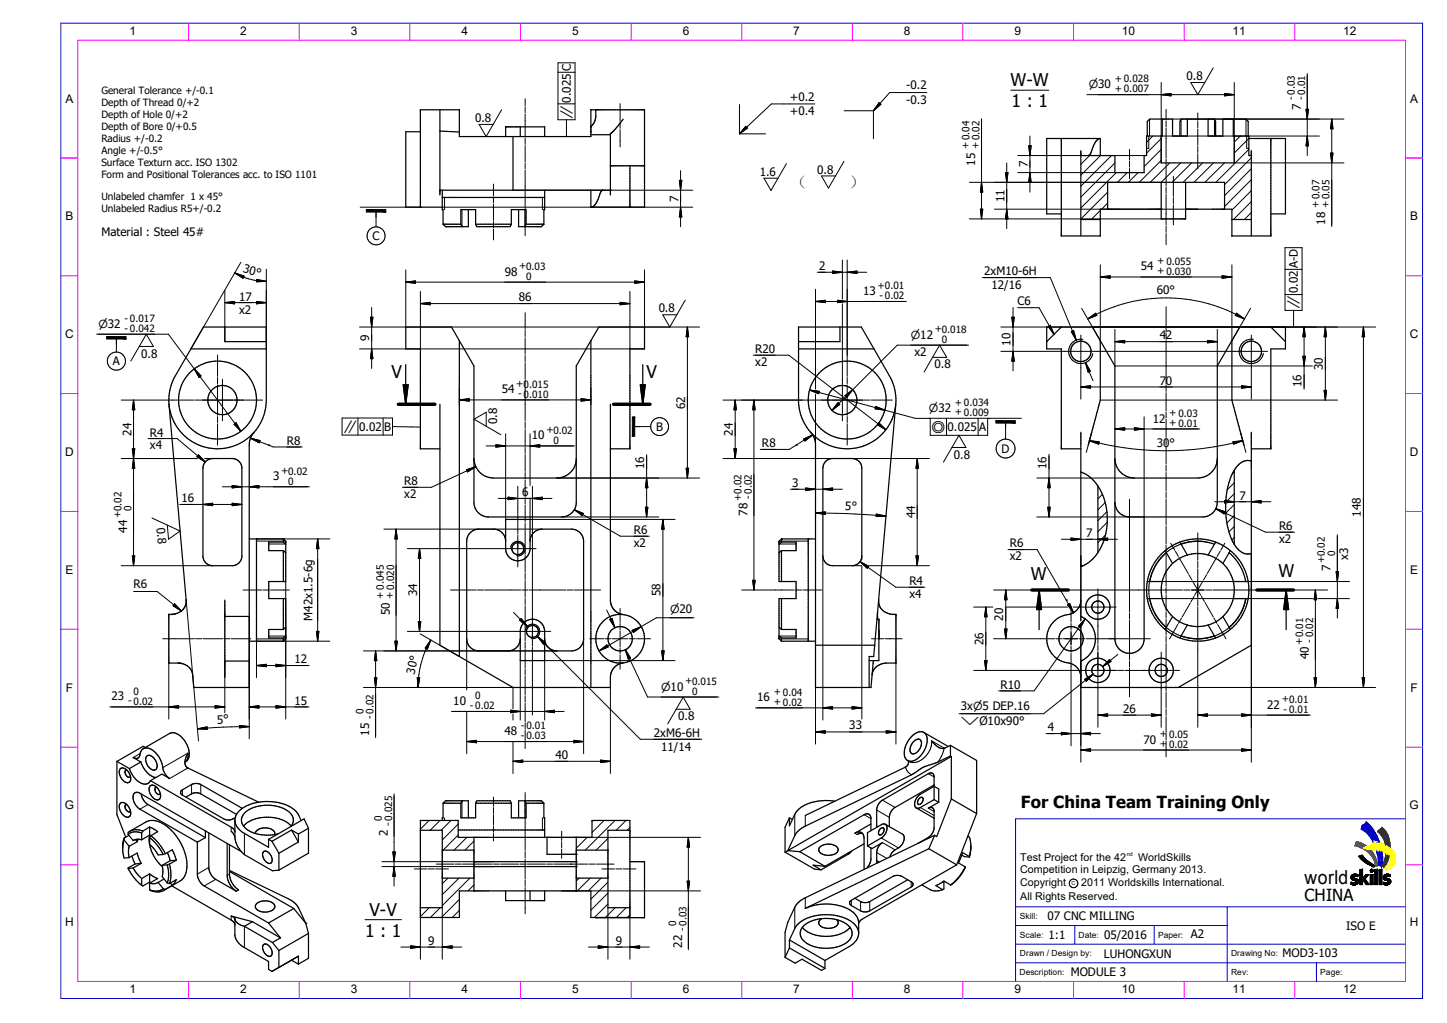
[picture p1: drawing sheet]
<svg xmlns="http://www.w3.org/2000/svg" width="420mm" height="297mm" viewBox="0 0 420 297" stroke-linecap="round" stroke-linejoin="round" font-family="sans-serif">
<defs><g id="words">
<text font-size="5.6" x="378.7" y="256.8">world</text>
<g font-size="5.1">
<text x="293.3" y="25">W-W</text>
<text x="293.6" y="31.1">1 : 1</text>
<text x="113.6" y="109.8">V</text>
<text x="187.6" y="109.8">V</text>
<text x="371.1" y="167.6">W</text>
<text x="299.2" y="168.3">W</text>
<text x="107.2" y="265.8">V-V</text>
<text x="106" y="271.9">1 : 1</text>
</g>
<g font-size="4.9">
<text x="229.4" y="54.5">（</text>
<text x="246.3" y="54.5">）</text>
</g>
<g font-size="4.8">
<text x="296.3" y="234.7">For China Team Training Only</text>
<text x="378.7" y="261.5">CHINA</text>
</g>
<g font-size="3.5">
<text x="37.6" y="10.2">1</text>
<text x="69.7" y="10.2">2</text>
<text x="101.8" y="10.2">3</text>
<text x="133.9" y="10.2">4</text>
<text x="166.1" y="10.2">5</text>
<text x="198.2" y="10.2">6</text>
<text x="230.2" y="10.2">7</text>
<text x="262.3" y="10.2">8</text>
<text x="294.5" y="10.2">9</text>
<text x="325.6" y="10.2">10</text>
<text x="357.7" y="10.2">11</text>
<text x="389.8" y="10.2">12</text>
<text x="19" y="29.8">A</text>
<text x="409.3" y="29.8">A</text>
<text x="19" y="64">B</text>
<text x="409.3" y="64">B</text>
<text x="18.9" y="98.2">C</text>
<text x="409.2" y="98.2">C</text>
<text x="18.9" y="132.2">D</text>
<text x="409.2" y="132.2">D</text>
<text x="19" y="166.6">E</text>
<text x="409.3" y="166.6">E</text>
<text x="19.1" y="200.8">F</text>
<text x="409.4" y="200.8">F</text>
<text x="18.8" y="235">G</text>
<text x="409.1" y="235">G</text>
<text x="18.9" y="268.9">H</text>
<text x="409.2" y="268.9">H</text>
<text x="37.6" y="288.4">1</text>
<text x="69.7" y="288.4">2</text>
<text x="101.8" y="288.4">3</text>
<text x="133.9" y="288.4">4</text>
<text x="166.1" y="288.4">5</text>
<text x="198.2" y="288.4">6</text>
<text x="230.3" y="288.4">7</text>
<text x="262.3" y="288.4">8</text>
<text x="294.5" y="288.4">9</text>
<text x="325.6" y="288.4">10</text>
<text x="357.7" y="288.4">11</text>
<text x="389.8" y="288.4">12</text>
</g>
<g font-size="3.4">
<text x="165.7" y="20.7" transform="rotate(-90 165.7 20.7)">C</text>
<text x="344.4" y="23.2">0.8</text>
<text x="165.6" y="29.8" transform="rotate(-90 165.6 29.8)">0.025</text>
<text x="229.3" y="29.3">+0.2</text>
<text x="263" y="26">-0.2</text>
<text x="137.9" y="35.4">0.8</text>
<text x="229.3" y="33.4">+0.4</text>
<text x="263" y="30.1">-0.3</text>
<text x="377.5" y="32" transform="rotate(-90 377.5 32)">7</text>
<text x="220.5" y="51">1.6</text>
<text x="237.2" y="50.4">0.8</text>
<text x="283" y="48.1" transform="rotate(-90 283 48.1)">15</text>
<text x="298.3" y="48.6" transform="rotate(-90 298.3 48.6)">7</text>
<text x="196.9" y="58.6" transform="rotate(-90 196.9 58.6)">7</text>
<text x="291.5" y="58.7" transform="rotate(-90 291.5 58.7)">11</text>
<text x="384.6" y="65.2" transform="rotate(-90 384.6 65.2)">18</text>
<text x="29.4" y="68.4">Material : Steel 45#</text>
<text x="108.2" y="69.7">C</text>
<text x="376.7" y="77.9" transform="rotate(-90 376.7 77.9)">A-D</text>
<text x="70.4" y="79" transform="rotate(15 70.4 79)">30°</text>
<text x="146.5" y="80.1">98</text>
<text x="237.7" y="78.4">2</text>
<text x="285.7" y="79.9">2xM10-6H</text>
<text x="287.8" y="84">12/16</text>
<text x="331.1" y="78.5">54</text>
<text x="69.4" y="87.3">17</text>
<text x="150.6" y="87.5">86</text>
<text x="250.5" y="85.6">13</text>
<text x="295.4" y="88.4">C6</text>
<text x="335.8" y="85.4">60°</text>
<text x="376.7" y="85.2" transform="rotate(-90 376.7 85.2)">0.02</text>
<text x="69.4" y="91.1">x2</text>
<text x="191.2" y="90.7">0.8</text>
<text x="107.2" y="99.1" transform="rotate(-90 107.2 99.1)">9</text>
<text x="293.3" y="100.4" transform="rotate(-90 293.3 100.4)">10</text>
<text x="336.6" y="98.6">42</text>
<text x="32.8" y="106.1">A</text>
<text x="41" y="103.8">0.8</text>
<text x="219.2" y="102.4">R20</text>
<text x="219.2" y="106.3">x2</text>
<text x="265.4" y="103.4">x2</text>
<text x="271.2" y="107">0.8</text>
<text x="384" y="107.4" transform="rotate(-90 384 107.4)">30</text>
<text x="336.6" y="111.7">70</text>
<text x="377.8" y="112.5" transform="rotate(-90 377.8 112.5)">16</text>
<text x="145.6" y="114.2">54</text>
<text x="198.8" y="118.7" transform="rotate(-90 198.8 118.7)">62</text>
<text x="104.3" y="125.1">0.02</text>
<text x="111.5" y="125.1">B</text>
<text x="144.3" y="123.2" transform="rotate(-90 144.3 123.2)">0.8</text>
<text x="190.5" y="125.1">B</text>
<text x="275" y="125.1">0.025</text>
<text x="284.2" y="125.1">A</text>
<text x="334.6" y="122.7">12</text>
<text x="38.1" y="126.5" transform="rotate(-90 38.1 126.5)">24</text>
<text x="43.5" y="126.7">R4</text>
<text x="43.5" y="130.5">x4</text>
<text x="83.3" y="129.1">R8</text>
<text x="154.4" y="127.6">10</text>
<text x="212.7" y="126.5" transform="rotate(-90 212.7 126.5)">24</text>
<text x="221.1" y="129.8">R8</text>
<text x="290.7" y="131.5">D</text>
<text x="335.8" y="129.7">30°</text>
<text x="187" y="136.3" transform="rotate(-90 187 136.3)">16</text>
<text x="276.8" y="133.1">0.8</text>
<text x="303.7" y="136.1" transform="rotate(-90 303.7 136.1)">16</text>
<text x="79.3" y="139.4">3</text>
<text x="117.3" y="140.8">R8</text>
<text x="230" y="141.4">3</text>
<text x="52.7" y="145.8">16</text>
<text x="117.3" y="144.7">x2</text>
<text x="151.5" y="144">6</text>
<text x="216.9" y="149.7" transform="rotate(-90 216.9 149.7)">78</text>
<text x="245.2" y="148" transform="rotate(2 245.2 148)">5°</text>
<text x="359.8" y="145.1">7</text>
<text x="36.9" y="154.6" transform="rotate(-90 36.9 154.6)">44</text>
<text x="45.4" y="153.3" transform="rotate(85 45.4 153.3)">0.8</text>
<text x="184" y="155">R6</text>
<text x="265.6" y="150.5" transform="rotate(-90 265.6 150.5)">44</text>
<text x="315.3" y="156">7</text>
<text x="371.3" y="153.8">R6</text>
<text x="395" y="150" transform="rotate(-90 395 150)">148</text>
<text x="184" y="158.8">x2</text>
<text x="293.1" y="158.9">R6</text>
<text x="371.3" y="157.7">x2</text>
<text x="293.1" y="162.7">x2</text>
<text x="386.2" y="165.8" transform="rotate(-90 386.2 165.8)">7</text>
<text x="391.3" y="162.6" transform="rotate(-90 391.3 162.6)">x3</text>
<text x="38.8" y="170.8">R6</text>
<text x="121.1" y="173.1" transform="rotate(-90 121.1 173.1)">34</text>
<text x="191.7" y="173.1" transform="rotate(-90 191.7 173.1)">58</text>
<text x="263.9" y="169.8">R4</text>
<text x="263.9" y="173.6">x4</text>
<text x="113.1" y="178.6" transform="rotate(-90 113.1 178.6)">50</text>
<text x="90.7" y="180.2" transform="rotate(-90 90.7 180.2)">M42x1.5-6g</text>
<text x="291.2" y="180.2" transform="rotate(-90 291.2 180.2)">20</text>
<text x="285.4" y="187.3" transform="rotate(-90 285.4 187.3)">26</text>
<text x="379.9" y="191.4" transform="rotate(-90 379.9 191.4)">40</text>
<text x="85.5" y="192.6">12</text>
<text x="120.4" y="195.8" transform="rotate(-77 120.4 195.8)">30°</text>
<text x="32.4" y="203.4">23</text>
<text x="219.8" y="203.6">16</text>
<text x="290.4" y="199.9">R10</text>
<text x="85.5" y="204.6">15</text>
<text x="131.6" y="204.7">10</text>
<text x="196.8" y="209.1">0.8</text>
<text x="278.9" y="206">3xn5 DEP.16</text>
<text x="326" y="206.9">26</text>
<text x="367.8" y="205.7">22</text>
<text x="63" y="210.1" transform="rotate(-2 63 210.1)">5°</text>
<text x="107.1" y="213.6" transform="rotate(-90 107.1 213.6)">15</text>
<text x="146.4" y="213.4">48</text>
<text x="189.8" y="213.9">2xM6-6H</text>
<text x="246.5" y="211.8">33</text>
<text x="304.1" y="212.3">4</text>
<text x="331.9" y="215.9">70</text>
<text x="161.2" y="220.3">40</text>
<text x="191.9" y="218">11/14</text>
<text x="112.6" y="242.8" transform="rotate(-90 112.6 242.8)">2</text>
<text x="304.1" y="267.1">07 CNC MILLING</text>
<text x="124.3" y="274.2">9</text>
<text x="178.7" y="274.2">9</text>
<text x="198" y="275.2" transform="rotate(-90 198 275.2)">22</text>
<text x="304.3" y="272.5">1:1</text>
<text x="320.5" y="272.5">05/2016</text>
<text x="345.6" y="272.5">A2</text>
<text x="390.7" y="270.1">ISO E</text>
<text x="320.4" y="278">LUHONGXUN</text>
<text x="372.3" y="277.8">MOD3-103</text>
<text x="310.8" y="283.4">MODULE 3</text>
</g>
<g font-size="3.2">
<text x="316" y="25.6">n30</text>
<text x="166.3" y="34.4" transform="rotate(-90 166.3 34.4)">f</text>
<text x="377.3" y="89.8" transform="rotate(-90 377.3 89.8)">f</text>
<text x="28.6" y="95.2">n32</text>
<text x="264.3" y="98.3">n12</text>
<text x="269.6" y="119.6">n32</text>
<text x="99.7" y="125.7">f</text>
<text x="270.3" y="125.7">r</text>
<text x="194.5" y="177.8">n20</text>
<text x="191.9" y="200.5">n10</text>
<text x="278.9" y="210.6">wØ10x90°</text>
</g>
<g font-size="3.1">
<text x="296.1" y="250.1">Test Project for the 42</text>
<text x="330.3" y="250.1">WorldSkills</text>
<text x="296.1" y="257.3">Copyright</text>
<text x="296.1" y="253.4">Competition in Leipzig, Germany 2013.</text>
<text x="313.8" y="257.3">2011 Worldskills International.</text>
<text x="296.1" y="261.3">All Rights Reserved.</text>
</g>
<g font-size="2.9">
<text x="323.6" y="23.7">+ 0.028</text>
<text x="29.4" y="27.2">General Tolerance +/-0.1</text>
<text x="323.6" y="26.6">+ 0.007</text>
<text x="375.7" y="29.1" transform="rotate(-90 375.7 29.1)">- 0.03</text>
<text x="378.7" y="29.1" transform="rotate(-90 378.7 29.1)">- 0.01</text>
<text x="29.4" y="30.7">Depth of Thread 0/+2</text>
<text x="29.4" y="34.2">Depth of Hole 0/+2</text>
<text x="29.4" y="37.7">Depth of Bore 0/+0.5</text>
<text x="29.4" y="41.2">Radius +/-0.2</text>
<text x="29.4" y="44.7">Angle +/-0.5°</text>
<text x="281.2" y="43.3" transform="rotate(-90 281.2 43.3)">+ 0.04</text>
<text x="284.1" y="43.3" transform="rotate(-90 284.1 43.3)">+ 0.02</text>
<text x="29.4" y="48.2">Surface Texturn acc. ISO 1302</text>
<text x="29.4" y="51.6">Form and Positional Tolerances acc. to ISO 1101</text>
<text x="29.4" y="58.1">Unlabeled chamfer 1 x 45°</text>
<text x="29.4" y="61.6">Unlabeled Radius R5+/-0.2</text>
<text x="382.8" y="60.5" transform="rotate(-90 382.8 60.5)">+ 0.07</text>
<text x="385.7" y="60.5" transform="rotate(-90 385.7 60.5)">+ 0.05</text>
<text x="335.9" y="76.8">+ 0.055</text>
<text x="150.7" y="78.2">+0.03</text>
<text x="152.7" y="81.3">0</text>
<text x="254.7" y="83.9">+0.01</text>
<text x="335.9" y="79.6">+ 0.030</text>
<text x="255.3" y="86.8">- 0.02</text>
<text x="36.1" y="93.4">- 0.017</text>
<text x="36.1" y="96.3">- 0.042</text>
<text x="271.3" y="96.5">+0.018</text>
<text x="273.3" y="99.6">0</text>
<text x="149.9" y="112.4">+0.015</text>
<text x="150.4" y="115.4">- 0.010</text>
<text x="277.2" y="117.8">+ 0.034</text>
<text x="158.6" y="125.8">+0.02</text>
<text x="277.2" y="120.6">+ 0.009</text>
<text x="339.4" y="123.7">+ 0.01</text>
<text x="339.4" y="120.9">+ 0.03</text>
<text x="160.6" y="128.9">0</text>
<text x="81.6" y="137.7">+0.02</text>
<text x="83.7" y="140.8">0</text>
<text x="38.2" y="148.4" transform="rotate(-90 38.2 148.4)">0</text>
<text x="215.1" y="145.5" transform="rotate(-90 215.1 145.5)">+0.02</text>
<text x="218.1" y="145" transform="rotate(-90 218.1 145)">- 0.02</text>
<text x="35.1" y="150.4" transform="rotate(-90 35.1 150.4)">+0.02</text>
<text x="387.5" y="161.5" transform="rotate(-90 387.5 161.5)">0</text>
<text x="384.4" y="163.5" transform="rotate(-90 384.4 163.5)">+0.02</text>
<text x="111.3" y="173.9" transform="rotate(-90 111.3 173.9)">+ 0.045</text>
<text x="114.1" y="173.9" transform="rotate(-90 114.1 173.9)">+ 0.020</text>
<text x="378.1" y="187.2" transform="rotate(-90 378.1 187.2)">+0.01</text>
<text x="381" y="186.7" transform="rotate(-90 381 186.7)">- 0.02</text>
<text x="38.8" y="201.7">0</text>
<text x="138" y="203">0</text>
<text x="198.8" y="198.7">+0.015</text>
<text x="200.9" y="201.8">0</text>
<text x="224.6" y="201.8">+ 0.04</text>
<text x="372" y="203.9">+0.01</text>
<text x="37.2" y="204.5">- 0.02</text>
<text x="105.5" y="207.3" transform="rotate(-90 105.5 207.3)">0</text>
<text x="108.3" y="208.8" transform="rotate(-90 108.3 208.8)">- 0.02</text>
<text x="136.4" y="205.8">- 0.02</text>
<text x="224.6" y="204.6">+ 0.02</text>
<text x="372.6" y="206.9">- 0.01</text>
<text x="151.2" y="214.5">-</text>
<text x="151.2" y="211.6">- 0.01</text>
<text x="152.8" y="214.7">0.03</text>
<text x="336.7" y="214">+ 0.05</text>
<text x="336.7" y="216.9">+</text>
<text x="339.3" y="217.2">0.02</text>
<text x="110.8" y="238.3" transform="rotate(-90 110.8 238.3)">0</text>
<text x="113.7" y="239.9" transform="rotate(-90 113.7 239.9)">- 0.025</text>
<text x="196.3" y="268.9" transform="rotate(-90 196.3 268.9)">0</text>
<text x="199.1" y="270.4" transform="rotate(-90 199.1 270.4)">- 0.03</text>
</g>
<g font-size="2.5">
<text x="296" y="266.8">Skill:</text>
<text x="296" y="272.2">Scale:</text>
<text x="313.1" y="272.2">Date:</text>
<text x="336.1" y="272.2">Paper:</text>
<text x="296" y="277.6">Drawn / Design by:</text>
<text x="357.3" y="277.6">Drawing No:</text>
<text x="295.9" y="283">Description:</text>
<text x="357.3" y="283">Rev:</text>
<text x="383.2" y="283">Page:</text>
</g>
<g font-size="1.6">
<text x="327" y="248.6">nd</text>
<text x="311" y="257">C</text>
</g>
</g></defs>
<g fill="none" stroke="#000" stroke-width=".36">
<path d="M122 38.3h-4.2v21.8h10.6M127.7 31.9v24.7M127.7 38l5.6 .3M146.8 39.7v-2.9h11.3v2.9M148.9 39.7v15.5M151 36.8v2.9M171.5 39.1h5.7M172.9 31.9l-.1 2.9-.5 1.1-.8 .8M177.2 38.8v17.8M180.9 34.6l-2.4 3-1.3 1.2M337 39.5v7.8h21.2v-7.8M337.3 34.6v4.9h-4.5v5.7h-.7v4.9h-8.5v-4.9h-9.9"/>
<path d="M342.5 39.5v-4.2l.3-.7h9.7l.3 .7v4.2M344.6 34.6v4.9h-4.3v-4.9h-6.6l-.7 .7v4.2M350.6 34.6v4.9h4.3v-4.9h6.7l.7 .7v4.2M358 34.6v4.9h4.5v5.7h.7M127.7 55.2h49.5M128.4 55.2l.2 9.9M128.4 57.3h29.7M158.1 55.2l-.2 9.9M171.5 55.2v4.9h15.6v-28.2h-15.6v7.8h-38.2v-7.8h-11.3v28.2M174.9 55.2l-.5 .5-.4 .9a4.8 4.8 0 0 1-2.3 3.5M177.2 48.1h9.9M182.8 48.1v12"/>
<path d="M308.1 40.2v28.3h11.3v-7.8h17.6M313.7 43.7v24.8M319.4 40.2h-15.6v21.9h4.3M319.4 40.2v5M319.4 40.2a4.2 4.2 0 0 0-2.5 3.5l-.4 1-.7 .5M337 52.9v10.7h7.1v-10.7M362.5 40.2h10.6v21.9h-4.2M363.2 43.7v24.8M368.9 40.2v28.3h-11.3v-7.8h-13.5M128.6 65.1h5.2M133.8 65.1v-4.2h4.2v4.2M133.8 65.1l.3 .7"/>
<path d="M135.9 60.9v4.9h-6.6l-.7-.7M138 65.1l.4 .7h9.7l.3-.7M138 65.1h10.4M148.4 65.1v-4.2h4.3v4.2M150.5 60.9v4.9h6.6l.8-.7M152.7 65.1l-.4 .7M152.7 65.1h5.2M313.7 63.7h5.7M321.5 60.7v-7.8h33.9v7.8M357.6 63.7h5.6M59.1 94.9h18.2v21.3a14.2 14.2 0 0 1-17.4 13.7 14.2 14.2 0 0 1-9.4-20.1zM65.3 94.9v4.3h12"/>
<path d="M133.3 98.9v91.7M171.5 98.9l-4.2 7.4v40a4.3 4.3 0 0 1-4.3 3.8h-21.2a4.3 4.3 0 0 1-4.2-4.2v-39.6l-6.6-11.4h-13.2v6.4h4.2v29h5.7M171.5 98.9l2.3-4h13.3v6.4h-4.3v29h-5.6M171.5 98.9v100.7M231.8 94.9h18.2l8.1 14.2a14.1 14.1 0 0 1-8.2 20.6 14.1 14.1 0 0 1-18.1-12.8zM243.8 94.9v4.3h-12M308.1 94.9l-4.3 4.3M319.4 98.9v17.3l-3.6 13M357.6 98.9v17.3l3.5 13M368.9 94.9l4.2 4.3M49 117.4l5 57.5a4 4 0 0 1-3.9 3.5M55.4 101.3h21.9"/>
<path d="M117 111.7h1.5l-.7 5.7zM117.8 105.9v11.5M127.7 117.4v69.9l5.6 3.3M177.2 117.4v57.1a4.3 4.3 0 0 0 3.7 3.9M185.9 111.7h1.4l-.7 5.7zM186.6 105.9v11.5M231.8 101.3h21.9M260 117.4l-6.1 69.9M59.8 133.8l1.6-.7h6a2.84 2.84 0 0 1 2.8 2.5v26.2a2.84 2.84 0 0 1-2.8 2.4h-5.7a2.81 2.81 0 0 1-2.8-2.8v-25.5l.2-.9zM73.8 125.5a5.6 5.6 0 0 0-1.5 3.7v70.4h-16.1l-.2-2.9a4.1 4.1 0 0 0-4.3-4.2M137.6 133.1a5.7 5.7 0 0 0 5.6 5.7h18.4a5.7 5.7 0 0 0 5.7-5.2M235.3 125.5a5.6 5.6 0 0 1 1.4 3.3v70.8h16.1l.7-7.8"/>
<path d="M239.5 134.1l.8-.6 1-.4h6a2.81 2.81 0 0 1 2.8 2.8v25.5a2.85 2.85 0 0 1-2.8 2.8h-5.6a2.81 2.81 0 0 1-2.9-2.8v-25.5l.2-.9zM313.7 130.3h-5.6v-29h-4.3v-6.4h13.3l6.5 11.4v79.1a4.3 4.3 0 0 0 4 4.3 4.3 4.3 0 0 0 4.5-3.8v-35.8M313.7 125.5v53.5a7.1 7.1 0 0 1 4.3 6.4 7.1 7.1 0 0 1-4.3 6.5v7.7h28.3l21.2-12.3v-61.8M313.7 137a13.1 13.1 0 0 1 7.4 10.3 17 17 0 0 1-4.8 15.8l-2.6 1.4M323.6 133.1a5.7 5.7 0 0 0 5.7 5.7h18.3a5.7 5.7 0 0 0 5.7-5.7M358.2 136.5v21.5M363.2 130.3h5.7v-29h4.2v-6.4h-13.3l-6.5 11.4v39.6a4.3 4.3 0 0 1-4.3 4.2h-21.2a4.3 4.3 0 0 1-4.2-4.2M363.2 133.9a3.8 3.8 0 0 0-4.2 1.5 22 22 0 0 0-2.9 16.3 12.3 12.3 0 0 0 4.2 8.6 3.2 3.2 0 0 0 2.9 .4M72.3 156.5h9.9M74.4 156.5v29.7M82.2 157.4h-4.2v2.5h4.2M82.2 156.5l.7 .7v11.6h-4.9v5h4.9v11.6l-.7 .8"/>
<path d="M82.2 159.9l.7 .6M82.2 157.4l.7 .6M82.2 156.5v.9M82.2 159.9v8.9M146.8 157.2a3.5 3.5 0 0 0-3.6-3.6h-4.2a3.5 3.5 0 0 0-3.5 3.6v28.2a3.5 3.5 0 0 0 3.5 3.6h8.5a3.5 3.5 0 0 0 3.5-3.6M146.8 150.8h7v8.5a3.5 3.5 0 0 1-3.5 3.5 3.5 3.5 0 0 1-3.5-3.5zM153.8 156.8a3.6 3.6 0 0 1 3.6-3.2h8.5a3.5 3.5 0 0 1 3.5 3.6v28.2a3.5 3.5 0 0 1-3.5 3.6h-4.3a3.6 3.6 0 0 1-3.5-3.2M226.8 157.4h4.3v2.5h-4.3M226.8 156.5l-.7 .7v11.6h5v5h-5v11.6l.7 .8M226.8 157.4l-.7 .6M226.8 159.9l-.7 .6M226.8 156.5v.9"/>
<path d="M226.8 159.9v8.9M226.8 156.5h9.9M234.6 156.5v29.7M318.7 141.1v19.4M338.2 159.9l.3 .6M338.2 159.9a14.7 14.7 0 0 0-5.2 8.9M342.5 157.4a14.8 14.8 0 0 1 10.3 0M342.5 157.4l-2 .9-2.3 1.6M342.5 157.4l.3 .6M342.8 158l1.8 3.1M342.8 158a14.2 14.2 0 0 1 9.7 0M352.5 158l-1.9 3.1"/>
<path d="M352.8 157.4a14.8 14.8 0 0 1 9.5 11.4M352.8 157.4l-.3 .6M357.1 159.9l-.4 .6M50.1 178.4h-1.1v14.1l3.9 .2M50.2 178.4h-.4M50.5 178.3l-.3 .1M65.3 174.2v22.5M65.3 179h7M82.2 173.8v9M226.8 173.8v9M254.5 179.8h.6v12h-2.8M254.7 177.6v2.2"/>
<path d="M255 174.1a3.9 3.9 0 0 0 3.9 4.3h1.1v14.1h-2.7a4 4 0 0 0-4.2 3.5M301.6 171.3l.7 5.7h-1.4zM301.6 171.3v11.5M313.7 164.2h.7M313.7 174.2a4.6 4.6 0 0 1-4.8 4.4 7.1 7.1 0 0 0-5 7.8 7.1 7.1 0 0 0 6.9 6.2 4.3 4.3 0 0 1 2.9 4.1M333 168.8h4.3M333 173.8h4.3M333 168.8l-.2 2.1 .2 2.9M333 173.8a15 15 0 0 0 5.2 9M333.7 173.8a14.1 14.1 0 0 0 4.8 8.3M337.3 168.8a10.2 10.2 0 0 0 0 5M337.3 173.8a10.5 10.5 0 0 0 3 5.2"/>
<path d="M338.5 160.5l1.8 3.1M338.5 160.5a14.1 14.1 0 0 0-4.8 8.3M340.3 179a10.6 10.6 0 0 0 10.3 2.5M340.3 179l-1.8 3.1M340.3 163.6a10.5 10.5 0 0 0-3 5.2M344.6 161.1a11.1 11.1 0 0 0-4.3 2.5M344.6 161.1a10.3 10.3 0 0 1 6 0M350.6 161.1a10.6 10.6 0 0 1 4.3 2.5M354.9 179l-1.9 1.5-2.4 1M354.9 179l1.8 3.1M354.9 163.6a10.8 10.8 0 0 1 3.1 5.2M356.7 160.5l-1.8 3.1"/>
<path d="M356.7 160.5a14.3 14.3 0 0 1 4.9 8.3M358 168.8h4.3M358 173.8h4.3M358 168.8l.2 1.9-.2 3.1M358 173.8a10.8 10.8 0 0 1-3.1 5.2M361.6 173.8a14.3 14.3 0 0 1-4.9 8.3M362.3 168.8l.2 2.1-.2 2.9M362.3 173.8a15 15 0 0 1-5.2 9M373.3 171.3v11.5M373.3 171.3l.7 5.7h-1.4zM65.3 191.9h7M72.3 186.2h9.9"/>
<path d="M82.2 182.8h-4.2v2.4h4.2M82.2 185.2v1M82.9 184.6l-.7 .6M82.9 182.1l-.7 .7M133.3 190.6l15.6 9h28.3v-2.9a4.2 4.2 0 0 1 3.7-4.2M152.2 180.6a3.6 3.6 0 0 1 3.8-.5 3.6 3.6 0 0 1 2.1 3.2v8.5h-7.1v-8.5a3.6 3.6 0 0 1 1.2-2.7zM226.1 182.1l.7 .7M226.1 184.6l.7 .6M226.8 182.8h4.3v2.4h-4.3M226.8 185.2v1M226.8 186.2h9.9M236.7 187.3h17.2"/>
<path d="M253.9 187.3l-.3 3.3h-1.3v9M255.1 182.8v2.8M338.2 182.8l2.3 1.5 2 .9M338.5 182.1l-.3 .7M342.5 185.2a14.8 14.8 0 0 0 10.3 0M342.8 184.6l-.3 .6M342.8 184.6a14.3 14.3 0 0 0 9.7 0M344.6 181.5l-1.8 3.1M350.6 181.5l1.9 3.1M352.5 184.6l.3 .6M356.7 182.1l.4 .7M357.1 182.8l-2.3 1.5-2 .9"/>
<path d="M41.6 217.4l7.6-4.5a3.6 3.6 0 0 1 4.1 1.8 5.4 5.4 0 0 1 1.1 6.1l-.7 .5M42.2 217l-.7-.3-7.6 4.4M42.6 219.5a1.94 1.94 0 0 1 2.6 1.4 1.86 1.86 0 0 1-.2 2.6 2.82 2.82 0 0 1-2.4-4zM54.6 218.6a3.5 3.5 0 0 0-.4 4.1l.3 .3M264.7 213.7a2.74 2.74 0 0 1 3.9-.7 5.8 5.8 0 0 1-1.7 6.7 2.61 2.61 0 0 1-3.9 .7 5.6 5.6 0 0 1 1.4-6.4zM265.2 215.3a1.17 1.17 0 0 1 1.2-.7 1.17 1.17 0 0 1 1 .8 2.85 2.85 0 0 1-2.8 3.4 2.55 2.55 0 0 1 .6-3.5zM268.1 212.7l7.1 4M270.4 215.1a4.1 4.1 0 0 0 3.8 2.1l1.7-.8M275.9 219.5l-4.2 2a15.5 15.5 0 0 0-6.8 3.3l-32 15.5a5.6 5.6 0 0 0-2.2 2.3l-2 4.4M275.9 216.4l7.6 4.4v15.4M275.9 216.4v3.1M275.9 219.5l.2 .1"/>
<path d="M276.1 219.6v12.4M276.1 219.6l-47.4 27.4M33.9 221.1l3.7 2M33.9 221.1v15.4l2.6 6.6M35 223.1a2.25 2.25 0 0 1 2.8 2 1.36 1.36 0 0 1-.8 2.2 3.1 3.1 0 0 1-2.2-4zM35 233.2a2.21 2.21 0 0 1 2.8 1.9 1.31 1.31 0 0 1 .1 1.4 1.31 1.31 0 0 1-1.1 .7 3 3 0 0 1-1.8-4zM36.8 223.6a.94 .94 0 0 0-.6 .8 .94 .94 0 0 0 .5 .8 .72 .72 0 0 0 1.2 .3M36.8 233.6a1.18 1.18 0 0 0-.5 1.2 1.18 1.18 0 0 0 1 .9l.6-.2M37.6 223.1a5.9 5.9 0 0 0 4.6 4.6l.8-.3 .7-.7M40.9 221.2a6.2 6.2 0 0 0 4.4 4.5M40.9 221.2l-3.3 1.9M40.9 221.2l-2.2-1.3a1.26 1.26 0 0 0 1.4 .2 1.26 1.26 0 0 0 .6-1.4 2.12 2.12 0 0 1 1.6-1.5 2.12 2.12 0 0 1 2.1 .7 8.6 8.6 0 0 1 3.1 5.9l.6 1.2 1.1 1-2.2-1.3-3.3 2"/>
<path d="M41 230.5l.7 1.8 1 1.1 16.9 9.8M43.6 228.1a1.8 1.8 0 0 1 2.4 1.1 1.9 1.9 0 0 1-.2 3 2.95 2.95 0 0 1-2.2-4.1zM43.7 226.7l23.7 13.6 .5 .6 .3 .7v-3.5M45.4 228.5a1.12 1.12 0 0 0 .3 2l.6 .2 .2-.3M53.9 231.4l2.1-1.1h1.8l10.9 6.2M54.5 223h.1M54.6 223l20.5 9.9M68.3 237.3a4.3 4.3 0 0 0 2.6 4.7l7.1 4v-2.3M68.3 237.3a7.9 7.9 0 0 1 6.6-4.4 12.9 12.9 0 0 1 11.2 2.8l1.3 2.5M70.3 234.7h.1M70.3 234.7l-12.5-7.1-1-.1-1 .2-2.9 1.6a.81 .81 0 0 0-.5 .8 .81 .81 0 0 0 .5 .7l12 6.9 1 .4a3.3 3.3 0 0 0 2.4-.7M70.7 239.9a10.5 10.5 0 0 1 10.9-2 6.1 6.1 0 0 1 2.9 2"/>
<path d="M84.5 239.9a3.1 3.1 0 0 0-1.5-4.8 11.1 11.1 0 0 0-12.1 1 3.1 3.1 0 0 0 1.4 5.1 11.8 11.8 0 0 0 8.4 .9M122 238.2h11v4.9h38.8v-4.9h11v28.2h-11.3v-7.7h-38.2v7.7h-11.3zM128.6 233.2v4.2h-.2v.8M128.6 233.2l.7-.7h6.6v4.9M128.6 233.2h5.2M133.8 233.2v4.2h4.2v-4.2M134.1 232.5l-.3 .7M138 233.2l.4-.7h9.7l.3 .7M138 233.2h10.4M148.4 233.2v4.2h4.3v-4.2M152.3 232.5l.4 .7M152.7 233.2h5.2"/>
<path d="M157.9 233.2l.2 9.9M157.9 233.2l-.8-.7h-6.6v4.9M229.1 237.4l-1.2 2.8v7.2M229.1 237.4l.9 .6M242.3 232.6a13.3 13.3 0 0 0-10.7 2.5l-.7 1-1.8 3.7v-2.4M252.8 239.2l-4.7 2.7a1.62 1.62 0 0 1 1.9-.2 1.62 1.62 0 0 1 .8 1.8v8.9M257 239.3l5 2.9a2.74 2.74 0 0 1-1.2 4l-1.6 1.1-1 1.5M257 239.3h-1l-4.2 2.4v3.9M257 239.3a2.63 2.63 0 0 1-.8 3.7l-4.4 2.6M263.4 220.8l.5 .3M263.7 221a1.76 1.76 0 0 1-.9 1.7l-29.1 14.1M265.9 234.6l5.2 2.9"/>
<path d="M266.8 231.9a.65 .65 0 0 1 .9-.4 .65 .65 0 0 1 .1 1l-.1 .4a.72 .72 0 0 1-.6 .6 .72 .72 0 0 1-.8-.3l.1-.8zM271.1 228.3v-2.9a1.01 1.01 0 0 0-.6-.9 1.01 1.01 0 0 0-1.1 .1l-13.9 8.2a3.9 3.9 0 0 0-1 2.4v5M271.1 228.3v3.9M271.1 227.9l-11.7 6.8-1.2 1.8-.1 3.5M271.1 228.3l-4 2.3a3 3 0 0 0-1.3 3.9l.1 .1M271.1 228.3l1.4 .8v3.8M271.1 232.2l1.4 .7M271.1 232.2l-4.2 2.4h-1M272.5 232.9l-3.1 1.8a1.02 1.02 0 0 1 1.1-.2 1.02 1.02 0 0 1 .6 .9v5.1l-.3 1.1-1.1 1.4-3.2 1.8M276.1 232l7.4 4.2M276.1 232l-4.2 10.9-.6-.4M283.5 236.2l-5.8 14.9"/>
<path d="M36 243.9l1.5 1.8M36 243.9l-.4 2.1M36 243.3a10.1 10.1 0 0 0 0 5.8l1.5-.1M36 243.3v.6M37.2 242.2l1.5 1.8M37.2 252.2a14.6 14.6 0 0 0 3.9 4.8M37.4 242.5l-1.4 .8M37.5 249l2.3-1.3 1.2 3M37.5 245.7l-.2 1.1 .2 2.2M37.7 241.4l4.6-2.7a6.1 6.1 0 0 1 6.8 1.8 14.4 14.4 0 0 1 4.9 12.7 3.9 3.9 0 0 1-1.8 2.6l-4.7 2.7M38.3 248.5l.9 2.3M38.7 252l-1.5 .2"/>
<path d="M38.7 252l1.1 1.7 1.3 1.4M38.9 243.9l-.2 .1M39.2 250.8l-2 1.4M39.3 243.7l.5 .7M39.8 244.4l-2.3 1.3M40.1 243.7l-.3 .7M41 250.7l-1.8 .1M41 250.7l-2.3 1.3M41.1 241.9v1.9M41.1 255.1v1.9M41.1 243.8l-1.3-.1-1.1 .3M41.1 241.9a3.9 3.9 0 0 0-3.9 .3"/>
<path d="M41.5 241.3l-.4 .6M41.5 241.3a4.1 4.1 0 0 0-4.3 .4v.5M43.4 242.5a10.4 10.4 0 0 0 3.7 9.1M43.4 242.5l.4 .1M43.4 240.1l2.4 1.4-2 1.1M43.4 240.1v2.4M43.4 243.2v2l1.4 1.3 1.1 1.7 1.5-.1M43.4 253.7v2.4M43.4 256.4v2M43.4 242.5l-2.3 1.3M43.4 240.1l-1.9 1.2M43.4 253.7l2.4 1.4-2.4 1.3"/>
<path d="M43.4 256.1l.3 .2M43.4 253.7l-2.3 1.4M43.4 256.1l-1.9 1.1-.4-.2M43.4 243.2l2.4 2.4 1.6 2.5M43.8 242.6l-.4 .6M43.8 242.6a15.1 15.1 0 0 1 4.2 5.3M45.9 256.2l1.5 1.8M45.9 256.2a2.9 2.9 0 0 1-2.5 .2M47.1 251.2l.2 1.4-.2 1.9 1.4 1.8M47.4 258l.6 .2M47.4 258a3.9 3.9 0 0 1-4 .4M47.6 255.2l-1.7 1"/>
<path d="M48 258.2a4.2 4.2 0 0 1-4.6 .2M48 247.9l2-1.2 1.2 3M48 247.9l-.6 .2M48.5 251.1a8.4 8.4 0 0 1 0 5.2M48.5 256.3l.7 .2M48.5 251.1l-1.4 .1M48.6 247.5l.8 2.4M49.2 256.5l2-1.1-1.2 1.6M49.2 250.9l-.7 .2M49.2 250.9a9.4 9.4 0 0 1 0 5.6M49.4 249.9l-2.3 1.3M49.5 256.4l.5 .6"/>
<path d="M49.8 257.2l17.6 10.1 .5 .6 .3 .6M50 257l-2 1.2M51.2 249.7l-1.8 .2M51.2 249.7l-2 1.2M57.3 244.5v9.9l1 2 1 .8 18.7 10.8M57.3 244.5l-16.7-9.6a3.7 3.7 0 0 1-1.6-4.5 1.25 1.25 0 0 1 1.6-.1l29.5 17M59.6 243.2l-2.3 1.3M59.6 241.2v2M60.6 241.8l.1 10.6a4.7 4.7 0 0 0 1.9 2.9l6 3.5-1.6-1.5a6 6 0 0 1-1.1-3.1v-9.3M66.6 252.7l17.1 8.2a6.3 6.3 0 0 1 3 2.8l2 4.4M66.6 245.3l.1 9.1 .8 2.2 1 1.2 .8 .6M66.6 253l18.7 10.8"/>
<path d="M67.1 241.3a3.6 3.6 0 0 1 1.2 2.9 8 8 0 0 0 2.6 3.9l8.2 4.7 1.8-.2M74.1 242a2.74 2.74 0 0 1 3.4-1.6 1.93 1.93 0 0 1 2.2 1.9M76.5 247.3a1.74 1.74 0 0 1 2.3 1.5 1.08 1.08 0 0 1 .2 1.3 1.08 1.08 0 0 1-1.1 .5 2.65 2.65 0 0 1-1.4-3.3zM78 243.7l.9 .6M78.9 244.3l2 3.4M80.9 247.7v4.9M84.6 241l2 1.1M84.6 241l2 3.5M84.6 241l-5.7 3.3M86.6 242.1v2.4M86.6 244.5l-5.7 3.2M89.5 240.5v7.2l-8.6 4.9"/>
<path d="M89.5 240.5l-2.9 1.6M89.5 240.5l-1.2-2.8-10.3 6M122 241.1h6.4v22.4h-6.4M128.4 254.9h9.2M128.4 246.8h9.2M133 241h25.1M137.6 243.1v15.6M137.6 251.6h29.7M137.6 250.2h29.7M146.8 258.7v2.8h11.3v-2.8M153.8 258.7v2.8M158.8 243.1v4.9h8.5"/>
<path d="M167.3 243.1v15.6M167.3 254.9h9.2M167.3 246.8h9.2M182.8 250.2h4.3v16.2h-14.2M182.8 241.1h-6.3v22.4h6.3M227.9 247.4l8.5 5 1.9 .1M228.7 247l3.4 .3M228.7 247l-.8 .4M232.1 247.3l7.3 4.2M237.9 246a3.8 3.8 0 0 1 5.3 .3 1.7 1.7 0 0 1-1.8 1.9 2.94 2.94 0 0 1-3.8-1.4zM239.4 251.5l-3.4-.3 2.3 1.3M246.1 247.7l.4 .2"/>
<path d="M246.5 247.9l-8.2 4.6M247.3 247l-.8 .9M250.3 242h-.7l-.8 .3M250.8 245l-11.4 6.5M251.8 245.6l1.3 .8 3-1.8a3.6 3.6 0 0 0-1.6 2.9l.1 3.1M252.8 241.2v-3.8a1.19 1.19 0 0 0-.7-1.1 1.19 1.19 0 0 0-1.3 .2l-18.7 10.8M252.8 246.2l-.1 3.9-1.1 1.9M255.4 240.7a.65 .65 0 0 1 1-.3 .65 .65 0 0 1 .1 1l-.2 .4a.72 .72 0 0 1-.5 .6 .72 .72 0 0 1-.8-.4l.1-.7zM263.4 255.4l-11 6.4a3 3 0 0 1-2.6 0l-1.7-1M267.6 256.9l2.2 1.3a4.4 4.4 0 0 0 3.8 .1M269.6 246.4l8.1 4.7M269.6 246.4l-35.9 17.3a14 14 0 0 1 14.2 1.4 3.9 3.9 0 0 1 1.3 2.8"/>
<path d="M271.3 242.5l-37.6 18.2a6.4 6.4 0 0 0-3 2.7l-2 4.4-.8 2.9v7.3M271.3 242.5l-1.7 3.9M273.7 256l.3 .1v2l-.4 .2M275.9 257l-1.9-1.2-2.4 1.3 2 1.2M277.7 251.1l-27.4 15.7-1 1.1M279.1 248.3l.8 .4 1.5 .2M280.2 251.7a12.1 12.1 0 0 1-4.3 5.3M280.2 251.7a15.7 15.7 0 0 1-4.3 5.3M280.9 242.8a2.22 2.22 0 0 1 .9 2v1.6M281.4 248.7l-2.1-1.2-1.1 3 2 1.2M281.4 248.7v.2M281.8 246.4l-.4 2.3"/>
<path d="M281.8 246.4l-.4 2.5M281.8 245.9v.5M68.2 268.4v2.9a4.8 4.8 0 0 0 2.7 3.8l7.1 4.1v2.3l.9 .5M70.9 268.9l8.2 4.7M73.3 267.6l8.1 4.7M73.3 267.6l-6.2-1.6a1.4 1.4 0 0 1 1.2 1.3 3.7 3.7 0 0 0 2.6 1.6M73.3 267.6l-2.4 1.3M74.5 262.3a3.8 3.8 0 0 1 5.2 .5 1.64 1.64 0 0 1-1.8 1.9 2.86 2.86 0 0 1-3.8-1.6zM76.5 274.3a1.74 1.74 0 0 1 2.3 1.5 1.08 1.08 0 0 1 .2 1.2 1.08 1.08 0 0 1-1.1 .6 2.65 2.65 0 0 1-1.4-3.3zM78 268l3.4 4.3M79.1 273.6l1.8 2.4M80.9 276v4.9"/>
<path d="M81.4 272.3l-2.3 1.3M85.3 263.8l3.4 4.3M85.3 263.8l-7.3 4.2M86.6 279.9v-2.3l-5.7 3.3M86.6 279.9l-2-1.1-5.7 3.2M88.7 268.1l.8 2.9M89.5 271v7.2l-2.9 1.7M89.5 271l-8.6 5M227.9 278l2.9 1.6 2-1.1 5.7 3.2 .9-.5M229.1 275.2l10.3 6M229.1 275.2l-1.2 2.8M229.1 272.9l10.3 5.9"/>
<path d="M229.1 272.9v2.3M229.1 272.9l1.6-3.3a9 9 0 0 1 7.4-4 12.1 12.1 0 0 1 10.3 3.2 3.8 3.8 0 0 1-1.5 5.8l-7.5 4.2M232.9 269.2a10.5 10.5 0 0 0 10.4 2.2 6.5 6.5 0 0 0 3.4-2.2M232.9 269.2a3.1 3.1 0 0 0 1.6 4.8 11.2 11.2 0 0 0 12-1 2.78 2.78 0 0 0 .2-3.8M232.9 269.2a10.5 10.5 0 0 1 13.6-.2l.2 .2M238.5 266.7a1.33 1.33 0 0 0-.8 1.5 1.33 1.33 0 0 0 1.3 1.1 3.6 3.6 0 0 0 4.3-1.1l-.1-.6-.4-.6M239.4 278.8v2.4M246.7 261.8l13.1-7.6 1.8 .2 2.9 1.6a.81 .81 0 0 1 .5 .8 .81 .81 0 0 1-.5 .7l-12.7 7.2-1.8-.2-2.9-1.6a.82 .82 0 0 1-.4-1.1zM249.2 267.9v3.1M249.3 267.9l-.1 .2M80.9 280.9l-2 1.1"/>
<circle cx="63.1" cy="116.1" r="11.3"/>
<circle cx="64.6" cy="116.1" r="4.2"/>
<circle cx="244.5" cy="116.2" r="4.2"/>
<circle cx="245.9" cy="116.1" r="11.3"/>
<circle cx="313.7" cy="102" r="2.96"/>
<circle cx="363.2" cy="102" r="2.96"/>
<circle cx="150.3" cy="159.3" r="1.74"/>
<circle cx="318.7" cy="176.3" r="1.76"/>
<circle cx="318.7" cy="176.2" r="3.5"/>
<circle cx="154.5" cy="183.3" r="1.74"/>
<circle cx="180" cy="185.5" r="7.1"/>
<circle cx="180" cy="185.4" r="3.5"/>
<circle cx="310.9" cy="185.4" r="3.5"/>
<circle cx="318.6" cy="194.6" r="3.5"/>
<circle cx="318.7" cy="194.6" r="1.77"/>
<circle cx="337" cy="194.6" r="3.5"/>
<circle cx="337" cy="194.6" r="1.77"/>
</g>
<g fill="none" stroke="#000" stroke-width=".29">
<path d="M161.9 18.2h5v16.6h-5zM352.1 19.7l-4.5 7.8-2-3.5h4.1M145.6 31.9l-4.5 7.8-2-3.6h4.1M152.4 28.7v2M152.4 31v1.8M152.4 33.1v6.7M161.9 30.1h5M161.9 21h5M180 30.1v5.1M180 35.5v1.8M180 37.6v5M214.6 38.9h7.6"/>
<path d="M214.6 30.4v8.5M216.5 36.7l.4 .5-2.3 1.7zM236.5 30.2h-12.6l-9.3 8.7M245 32.2h8.5M253.5 32.2v8.1M255.1 29.8l.6 .5-2.2 1.9zM269 26.9h-10.8l-4.7 5.3M284.9 34.5v29.1M293.4 26.2h11M298.9 39.5v16.3M315.5 27.5h42.7M333.4 39.5v3.6h-.6"/>
<path d="M333.7 34.6v4.9M334.6 39.5l-1.8 1.8M337 24v23.3M337 39.5h1.4M337 27.5l2.9-.4v.7zM338.5 31.7v3.1M338.5 35.1v1.8M338.5 37.3v8.6M338.5 39.5h9.1M340.3 34.6h7.3M342.8 34.6v4.9M347.6 32.8v2.2"/>
<path d="M347.6 35.3v1.8M347.6 37.4v4.8M347.7 34.6h42.4M347.7 39.5h35.3M352.5 34.6v4.9M355.4 27.1l2.8 .4-2.8 .3zM358.2 24v23.3h31.9M360 39.5l-1.8 1.8M361.6 34.6v4.9M361.8 39.5v3.6h.7M379.1 31.7h.7l-.4 2.9zM379.4 21.3v23.9"/>
<path d="M379.4 39.5l.4 2.8h-.7zM386.5 34.6v31.2M386.5 34.6l.4 2.8h-.7zM129 57.3v3.6M143.2 53.4v3.4M143.2 57.1v1.8M143.2 59.3v4.7M148.9 55.2h3.4M152.4 40.1v1.8M152.4 42.3v4.7M152.4 47.3v1.8M152.4 49.4v10.6"/>
<path d="M152.5 55.2h48.6M157.4 57.3v3.6M197.2 52.4h.7l-.4 2.8zM197.5 49.6v16.2M228.3 47.5l-4.5 7.8-2.1-3.6h4.1M245 46.8l-4.5 7.8-2.1-3.5h4.1M284.9 52.9l.3 2.9h-.6zM291.8 50.1h.8l-.4 2.8zM292.2 47.3v19.1M295.4 50.1h28.2M295.4 45.2h32.4M298.6 42.3h.7l-.4 2.9z"/>
<path d="M298.6 52.9l.3-2.8 .4 2.8M316.3 45.2l-2.6 2.5M319.4 45.2l-5.7 5.7M321.5 59l-1.8 1.7M321.5 55.8l-7.8 7.8M322.6 45.2l-8.9 8.9M323.6 47.3l-9.9 9.9M324 50.1l-10.3 10.3M327.2 50.1l-2.9 2.8M327.8 43.4v3M327.8 46.8v1.7M327.8 48.9v3"/>
<path d="M327.9 45.2h4.2M330.4 50.1l-2.9 2.8M332.1 45.2h.1M337 46.6l-6.3 6.3M337 43.4l-4.9 5M337 40.2l-4.2 4.3M338.5 46.2v1.8M338.5 48.3v5.7M338.5 54.3v1.8M338.5 56.5v8.8M339.5 47.3l-5.6 5.6M340.6 51.2v5.8"/>
<path d="M340.6 57.4v1.7M340.6 59.5v5.8M342.7 47.3l-5.7 5.6h-55.6M345.9 47.3l-5.7 5.6M347.6 42.5v1.8M347.6 44.6v4.4M349 47.3l-5.6 5.6M352.2 47.3l-5.6 5.6M355.4 47.3l-5.7 5.6M362.5 43.4l-9.6 9.5M362.5 40.2l-4.3 4.2M363.2 58.5l-5.2 5.2"/>
<path d="M363.2 55.3l-5.6 5.7M363.2 52.2l-7.8 7.8M363.2 49l-7.8 7.8M363.2 45.8l-7.8 7.8M386.2 44.4h.7l-.4 2.9zM68.1 79.3l2.6 1.2 2.2 .7 4.4 .5M68.1 79.3l2.7 .8-.3 .7zM69.9 76.2l-14.5 25.1M77.3 78.2v23.1M104.5 60.1h17.5M109.1 61.6v4.3M117.8 78.4v16.5"/>
<path d="M128.4 60.1h14.8M134.1 60.9v4.9M143.2 64.3v1.8M143.2 66.5v3.1M143.3 60.1h9M152.4 60.9v4.9M152.4 60.4v1.8M152.4 62.5v5.9M152.5 60.1h48.6M187.1 78.4v16.5M197.5 60.1l.4 2.9h-.7zM237.2 79h14.4"/>
<path d="M241.7 78.7l2.8 .3-2.8 .4zM244.5 75.5v11.3M245.9 75.5v33.8M245.9 79l2.8-.3v.7zM281.4 63.6h55.6M284.6 60.7h.6l-.3 2.9zM288.6 60.7h49.8M291.8 63.6l.4-2.9 .4 2.9M319.4 61.1l-2.7 2.6M319.4 76.9v22l-5.5-9.4M338.5 65.7v1.8M338.5 67.8v3.2"/>
<path d="M338.5 60.7h2M340.6 60.7h7M357.6 76.9v22l5.4-9.4M363.2 61.7l-2 2M373 78.2h4.9M373 71.9h4.9v18.2h-4.9zM28 97h20.9l7.5 10.1M33.8 98.4v3.8M65.3 84.3v14.9M65.3 87.9h12M65.3 87.9l2.8-.4v.7zM74.4 87.5l2.9 .4-2.9 .3z"/>
<path d="M74.5 81.1l2.8 .6-2.9 .1zM104.3 94.9h48M107.5 92.1h.7l-.3 2.8zM107.9 89.3v17.7M117.8 81.9h69.3M117.8 81.9l2.8-.3v.6zM122 88.1h60.8M122 88.1l2.8-.3v.7zM122 84.6v16.7M152.4 90.8v4.8M152.4 95.9v1.8M152.4 98.1v4.7"/>
<path d="M152.5 94.9h50.5M180 87.8l2.8 .3-2.8 .4zM182.8 84.6v16.7M184.2 81.6l2.9 .3-2.9 .3zM198.9 87.1l-4.5 7.8-2-3.5h4M199.5 94.9l.4 2.9h-.7zM199.5 94.9v43.9M236.7 87.5h26.3M236.7 87.5l2.8-.3v.7zM236.7 84v29M243.1 87.2l2.8 .3-2.8 .4zM244.5 88.2v34"/>
<path d="M285.1 80.6h19.8l7.5 18.2M290.5 94.9h13.6M293.7 92.1h.7l-.4 2.8zM294 89.3v18.4M295.4 89.3h6.2l4.3 7.8M304.2 94.8l.7-.4 1 2.7zM305.5 94.9h32.9M310.9 96.3l.7-.3 .8 2.8zM311.3 96.1l1.1 2.7M313.7 97.3v18.6M314.3 98.5a3.5 3.5 0 0 0-4.1 2.9 3.5 3.5 0 0 0 2.9 4.1 3.5 3.5 0 0 0 4.1-2.9M315.7 92.6a45.4 45.4 0 0 1 45.5 0"/>
<path d="M315.7 92.6l2.3-1.7 .4 .7zM319.4 80.4h38.2M319.4 80.4l2.8-.3v.7zM323.6 99.2l2.8-.4v.7zM323.6 99.2h29.7M323.6 95.7v10.6h14.8M338.5 89.1v7.3M338.5 96.8v1.8M338.5 98.9v12.6M338.5 94.9h60.8M350.5 98.8l2.8 .4-2.8 .3zM353.3 95.7v10.6"/>
<path d="M354.7 80.1l2.9 .3-2.9 .4zM358.9 90.9l2.3 1.7-2.7-1zM363.2 97.3v18.6M363.8 98.5a3.5 3.5 0 0 0-4.1 2.9 3.5 3.5 0 0 0 2.9 4.1 3.5 3.5 0 0 0 4.1-2.9M373 85.5h4.9M378.5 94.9l.4 2.9h-.7zM378.5 94.9v18.1M384.7 94.9v21.3M384.7 94.9l.3 2.9h-.7zM395.7 94.9l.4 2.9h-.7zM395.7 94.9v104.7M35.2 116.2h21.1"/>
<path d="M38.8 116.2l.3 2.8h-.7zM38.8 116.2v48M40.4 100.6h4.1l-2-3.5-4.5 7.7M56.4 107.1l13.5 18.1M56.4 107.1l1.9 2-.5 .5zM56.6 116.2h1.8M58.5 116.2h17.7M63.1 103.1v6.2M63.1 109.6v1.8M63.1 111.7v8.9M64.6 110.1v12.1M104.3 101.3h48"/>
<path d="M107.9 101.3l.3 2.8h-.7zM133.3 116.1h38.2M133.3 116.1l2.9-.4v.8zM133.3 112.6v4.8M152.4 103.2v1.8M152.4 105.3v4.8M152.4 110.5v1.7M152.4 112.6v9.6M152.5 101.3h34.6M168.7 115.7l2.8 .4-2.8 .4zM171.5 112.6v4.8M209.9 116.2h40.6"/>
<path d="M213.4 116.2l.3 2.8h-.7zM213.4 116.2v16.9M218.7 103.1h10.3l16.9 13.1M218.8 116.2v55.1M218.8 116.2l.4 2.8h-.7zM235 113.2l30.7 8.3 30.8-.1M235 113.2l2.8 .4-.2 .7zM236.7 114.4v1.7M236.7 116.2v13M243.2 116.9l.5 .5-2.2 1.8zM245.2 114.9l2.3-1.7-1.8 2.2zM245.9 116.2h.1"/>
<path d="M245.9 109.6v1.8M245.9 111.7v8.9M245.9 116.2l11.2 8.6M250.7 116.2h1.7M252.8 116.2h6.2M254.2 118l2.6 1.1-2.8-.4zM270.7 103.8h4.1l-2.1-3.6-4.5 7.8M281.1 100.2h-20.7l-18.9 19M290.5 102h47.9M294 102l.4 2.9h-.7zM313.7 112.3h49.5M313.7 112.3l2.8-.3v.7z"/>
<path d="M315.1 105.3l2.1 5.2M315.1 105.3l1.4 2.4-.7 .3zM319.4 116.2h19M338.5 111.9v1.7M338.5 114v5.3M338.5 119.6v1.8M338.5 116.2h49.7M338.5 102h29.4M338.5 106.3h24.6M360.4 112l2.8 .3-2.8 .4zM363.3 106.3h17.6M378.2 103.4h.7l-.4 2.9z"/>
<path d="M384.3 113.3h.7l-.3 2.9zM35.2 133.1h22M38.4 130.3l.7 5.6h-.7l.7-5.6zM43 127.3h8.4l8.2 6.8M57.6 132.1l2 2-2.5-1.5zM59.4 133.1h2.3M63.1 120.9v1.8M63.1 123v6.2M67.9 123.2l.6-.5 1.4 2.5zM72.7 127.2l5.3 2M72.7 127.2l2.8 .7-.3 .7zM78 129.2h.1"/>
<path d="M78 129.2l1.3 .6h8.4M99.3 121.4h14.6v4.9h-14.6zM103.9 121.4v4.9M111.2 121.4v4.9M135.4 136.4l2.7-.9-2.4 1.5zM138.1 135.5l-12.9 6h-8.4M141.1 129.5h25.7M141.1 123.8v-4.1l-3.5 2 7.8 4.5M143.9 129.1l2.9 .4-2.9 .3zM146.8 125.9v24.9M152.4 122.6v1.7M152.4 124.7v4.8"/>
<path d="M152.4 129.9v1.8M152.4 132v4.9M152.4 137.2v1.8M152.4 139.3v4.9M153.8 129.5l2.9-.4v.7zM153.8 125.9v15M161.6 138.8h41.4M184.2 123.9h4.7M187.7 138.8l.3 2.8h-.7zM187.7 132v18.1M199.2 135.9h.7l-.4 2.9zM209.9 133.1h31.8"/>
<path d="M213 130.3h.7l-.3 2.8zM231.1 129.2h.1M233.3 127.5l2.6-1.2-2.2 1.7zM235.9 126.3l-6.8 4.2h-8.5M245.9 120.9v1.8M245.9 123v6.2M247.3 133.1h22.5M255.1 122.8l2 2-2.4-1.5zM266.2 133.1l.4 2.8h-.7zM266.2 133.1v31.1M270 121.4v5h16.7v-5M274.7 121.4v5"/>
<path d="M276.3 129.9h4.1l-2.1-3.5-4.5 7.8M283.9 121.4v5M291.9 122.8v4.7M300.9 138.8h28.4M304.5 138.8l.3 2.8h-.7zM304.5 131.9v18.2M316.2 127.9a86.1 86.1 0 0 0 44.5 0M316.2 127.9l2.8 .4-.1 .7zM316.9 125.5l-1.6 5.8M323.6 124.5h24.6M323.6 124.5l2.8-.3v.7zM329.3 124.2l2.8 .3-2.8 .4z"/>
<path d="M332.1 121v29.1h-4.2M338.5 121.7v5.3M338.5 127.3v1.8M338.5 129.5v5.2M338.5 135.1v1.7M338.5 137.2v5.2M357.9 128.3l2.8-.4-2.7 1.1zM358.2 137l-.5 .6M360 125.5l1.6 5.8M44.1 150.4l8.2 3.8-3.4 2.3-.3-4M52.1 146.5h18.1M58.9 146.5l2.8-.4v.7z"/>
<path d="M64.6 141.3h25.2M67.4 141l2.8 .3-2.8 .4zM67.4 146.1l2.8 .4-2.8 .3zM72.3 141.3l2.9-.3v.7zM74.4 157.1h8.5M74.4 156.5h21.3M78 157.9h4.9M92.2 156.5l.4 2.8h-.8zM92.2 156.5v29.7M111.4 153.6h38.8M115 153.6l.3 2.9h-.7zM115 153.6v35.4"/>
<path d="M118.2 159.3h37.4M121.8 159.3v24M121.8 159.3l.3 2.8h-.7zM144.7 144.7h15.5M147.5 144.4l2.8 .3-2.8 .4zM150.3 157.2a2.12 2.12 0 0 0-2.1 1.7M150.3 157.2a2.14 2.14 0 0 1 2.1 2v1.7M150.3 141.2v13.8M150.3 155.4v1.8M150.3 157.5v7.1M150.4 153.6h1.9M152.4 144.5v1.8"/>
<path d="M152.4 146.6v4.9M152.4 151.8v1.8M152.4 154v4.8M152.4 159.5a2.14 2.14 0 0 1-2.5 1.9M152.5 153.6h4.9M153.8 144.6v6.2h42.1M154.5 141.2v18M154.5 159.4v11.8M154.5 144.7l2.9-.3v.7zM163 150.1h28.2M166.7 148l13.4 7.7h8.4M166.7 148l2.6 1.1-.3 .6z"/>
<path d="M187.3 147.3h.7l-.3 2.8zM192.4 150.8l.4 2.8h-.8zM192.4 150.8v41M226.2 157.1h8.4M226.2 157.9h4.9M229.4 142h15.1M233.9 141.7l2.8 .3-2.8 .4zM236.7 148.9l2.8-.3v.7zM236.7 148.9l8.8 .2 11.6 .7M238.8 142l2.9-.3v.7zM254.4 149.3l2.7 .5-2.8 .2zM292.6 159.6h8.4l8.5 14.6"/>
<path d="M300.9 150.1h26.9M304.1 147.3h.7l-.3 2.8zM308.1 156.6h16.2M310.9 156.2l2.8 .4-2.8 .3zM318.7 156.6l2.8-.4v.7zM318.9 141.4l-.2 .3M320 143.5l-1.3 1.3M320.8 145.9l-2.1 2.1M320.9 155.4l-2.2 2.1M321.3 148.6l-2.6 2.6M321.4 151.6l-2.7 2.8M327.8 145v32.7"/>
<path d="M338.5 142.8v1.8M338.5 144.9v5.3M338.5 150.5v1.8M338.5 152.7v5.2M338.5 158.3v1.7M339.8 157.7l.9 1.5M340.6 159.2l.4 .5M347.6 154.7v7.9M350.1 157.3a14.2 14.2 0 0 0-16.5 11.5 14.2 14.2 0 0 0 11.6 16.5 14.2 14.2 0 0 0 16.4-11.5M352.6 145.7h16.3M352.9 147.7l14.4 6.8h8.4M352.9 147.7l2.7 .9-.3 .6z"/>
<path d="M355.4 145.3l2.8 .4-2.8 .3zM355.5 157.7l-1.2 2M358.2 156l-.6 .7M358.2 152.9l-1.5 1.5M358.2 149.7l-2.1 2.1M358.2 146.5l-2.4 2.5M358.2 143.3l-2.4 2.5M358.2 140.2l-2 2M363.2 145.7l2.8-.4v.7zM388.2 155.2v24.2M35.2 164.2h26.5M38.4 161.4h.7l-.3 2.8z"/>
<path d="M38.8 171.7h6.8l7.1 5.7M50.7 175.3l2 2.1-2.5-1.5zM54 174.1l1 11.3M70.6 171.3h5.4M72.3 179v6.4M76.4 171.3h1.8M78.5 171.3h5.5M82.9 168.8v2.4M82.9 171.4v37.4M130.8 171.3h7.4M138.6 171.3h1.8M140.7 171.3h10.5"/>
<path d="M149 177.8l4 4M151.5 171.3h1.8M152.4 161.3v4.8M152.4 166.4v1.8M152.4 168.6v4.8M152.4 173.8v1.7M152.4 175.9v10.2M153.7 171.3h10.6M154.5 171.4v14M164.6 171.3h1.8M166.7 171.3h7.6M176.1 177.1l2.4 5.2"/>
<path d="M177 179.8l.6-.3 .9 2.8zM180 176.6v4.1M201.5 179.4h-11l-4.4 2.5M215.3 171.3h15.2M218.5 168.5h.7l-.4 2.8zM230.9 171.3h1.7M233 171.3h5.5M238.8 161.4v47.6M247.3 164.2h2.8M249.6 163l10.4 7.5h8.5M249.6 163l2.5 1.4-.4 .6zM250.1 161.4v1.2"/>
<path d="M250.1 164.3v44.4M252.2 164.2h17.6M265.9 161.4h.7l-.4 2.8zM282.6 176.3h5.6M286.1 176.3v18.3M286.1 176.3l.4 2.8h-.7zM288.4 171.3h30.2M291.8 176.3h18M291.9 171.3v14.1M291.9 171.3l.4 2.8h-.7zM309.5 174.2h.1M309.5 174.2l2.1 3.7"/>
<path d="M309.9 175.6l.6-.3 1.1 2.6zM310.9 176v4.6M311.5 176.3h12.5M313.7 161.4v14.8M313.7 176.3v3.9M314.2 164.2l-.2 .2M315 179.7l-4.1 5.7M315 179.7l-1.4 2.5-.5-.4zM318.7 170.9v15.9M318.7 171.3h9.1M327.8 178v1.8M327.9 171.3h15.3"/>
<path d="M337.3 168.8h1.1M337.3 173.8h1.1M338.5 160.4v9.8M338.5 170.6v1.8M338.5 172.7v4.6M338.5 177.7v1.7M338.5 179.8v4.6M338.5 168.8h7.6M338.5 173.8h7.6M341.1 160l.9 1.6M342.2 161.9l2.7 4.7M342.9 179.5l-.9 1.5"/>
<path d="M343.6 171.3h1.7M345.1 166.9l.8 1.5M345.5 175l-2.4 4.2M345.7 171.3h3.9M346.1 168.7l2.4 4.2M346.3 168.8h1.3M346.3 173.8h1.3M346.6 173.2l-.9 1.5M347.6 163v1.8M347.6 165.1v8.6M347.6 174.1v1.8M347.6 176.2v35"/>
<path d="M347.7 168.8h1.3M347.7 173.8h1.3M348.7 173.2l.9 1.5M349.1 168.7l-2.4 4.2M349.1 168.8h42.6M349.1 173.8h32M349.8 175l2.4 4.2M349.9 171.3h1.8M350.2 166.9l-.9 1.5M352.1 171.3h33.2M352.3 179.5l.9 1.5M353.1 161.9l-2.7 4.7"/>
<path d="M354.2 160l-.9 1.6M363.2 160.7v10.5M363.2 171.4v49.9M381.8 171.3l.3 2.8h-.7zM381.8 171.3v28.3M382.5 173.8h9.2M387.8 166h.7l-.3 2.8zM388.2 173.8l.3 2.8h-.7zM47.2 185.4h9.2M49 192.5v16.3M55 185.5l2.6 29.6M56.8 185.4h1.8"/>
<path d="M58.9 185.4h5.7M65 185.4h1.8M65.3 192.5v14.4M67.1 185.4h5.7M72.3 185.5v29M74.4 185.5h8.5M74.4 193.2h15.3M74.4 193.2l2.9-.3v.7zM78 184.7h4.9M80.1 192.9l2.8 .3-2.8 .4zM91.8 183.3h.8l-.4 2.9zM95.7 186.2h-21.3v10.6"/>
<path d="M105.5 199.6h43.4v6.2M105.5 189h46.8M108.7 196.8h.7l-.4 2.8zM109 189l.4 2.8h-.7zM109 189v25.2M114.6 186.2h.7l-.3 2.8zM118.2 183.3h41.6M121.1 196.8h.7l-.5 2.8zM121.4 180.5h.7l-.3 2.8zM121.9 184l11.4 6.6M125 185.8a27.6 27.6 0 0 0-3.7 13.8M125 185.8l-.9 2.7-.7-.3z"/>
<path d="M135.5 185.4v14.9M150.8 180.1l.5-.5 1.7 2.2zM151 191.8v17.2M152.4 186.4v1.8M152.4 188.6v5.3M152.4 194.2v1.8M152.4 196.3v5.4M152.5 183a2.13 2.13 0 0 1 2.4-1.8 2.13 2.13 0 0 1 1.7 2.5 2.13 2.13 0 0 1-2.4 1.7M152.5 189h2M154.5 185.7v1.8M154.5 187.8v19.8M154.6 189h7"/>
<path d="M156 184.8l29.9 29.8h17.8M156 184.8l2 2M156 184.8l2.3 1.8-.5 .5zM169.4 185.4v33.4M171.2 185.4h4M173.9 189l2.2-1.7 .4 .6zM175.6 185.4h1.7M177.2 199.6v25M177.7 185.4h4.6M179.9 191.8h-21.8v17.2M180 181v1.8M180 183.1v4.6"/>
<path d="M180 188.1v1.8M180 190.2v4.1M180.1 191.8h15.8M181.5 188.7l6.5 13.7h20.6M181.5 188.7l1.2 2.5M181.5 188.7l1.5 2.4-.6 .3zM182.6 185.4h1.8M183.5 183l2.6-1.1-2.3 1.7zM184.8 185.4h4M186.1 181.9l-12.2 7.1M192 189h.8l-.4 2.8zM226.2 185.5h8.4"/>
<path d="M226.2 184.7h4.9M236.7 199.6v16.4M252.9 185.4h1.5M254.7 185.4h1.8M256.8 185.4h5M260 192.5v23.5M282.6 194.6h41.4M285.8 191.8h.7l-.4 2.8zM288.4 185.4h17.7M291.6 182.6h.7l-.4 2.8zM306.5 185.4h1.7M308.6 185.4h4.3"/>
<path d="M310.9 185.4h.1M310.9 181v1.8M310.9 183.1v4.1M310.9 187.6v1.8M310.9 189.7v26.8M310.9 185.4l-10.7 15.2h-10.3M313.2 185.4h1.8M313.7 182.2v3.2M313.7 185.5v9.1M313.7 194.7v26.6M314.9 197.2l2.4-1.5-2 2.1zM315.3 185.4h18.6"/>
<path d="M317.3 195.7l-14.4 11.5h-24.5M317.3 195.7l-2.2 1.8M318.7 187.2v1.8M318.7 189.3v21.9M322 191.5l.5 .6-2.5 1.4zM324.4 194.6h1.8M324.5 190l-4.5 3.5M326.5 194.6h15.8M327.8 180.1v11.4M327.8 191.9v1.8M327.8 194v8.3M337 189.3v21.9"/>
<path d="M338.5 184.7v1.8M338.5 186.8v4.6M338.5 191.8v1.8M338.5 193.9v4.6M338.5 198.9v1.7M341.9 181.3l-2.5 4.2M342 199.6h57.3M353.4 181.3l2.4 4.2M381.4 196.8h.7l-.3 2.8zM395.4 196.8h.7l-.4 2.8zM31.9 205.2h33.4M40.7 218.8l-2 1.1"/>
<path d="M49 205.2l2.8-.3v.7zM57.3 211.6l2.8-.6v.7zM62.4 204.9l2.9 .3-2.9 .4zM69.5 210.6l2.8 .4-2.8 .3zM72.3 205.2h17.4M72.3 205.2l2.9-.3v.7zM72.3 211l-7.5 .1-7.5 .5M80.1 204.9l2.8 .3-2.8 .4zM131 206.6h32.7M135.5 215.3h33.9M135.5 215.3l2.8-.4v.8zM135.5 206.5v12.3"/>
<path d="M148.2 206.2l2.8 .4-2.8 .3zM148.9 207.3v1.7M148.9 215.3v9.3M152.4 202v1.8M152.4 204.2v5.3M152.4 209.9v1.7M152.4 212v5.3M158.1 206.6l2.8-.4v.7zM166.6 214.9l2.8 .4-2.8 .4zM196.3 205.9h4l-2-3.5-4.5 7.8M219.3 205.5h30.8M236.7 212.5l2.8-.4v.8z"/>
<path d="M236.7 212.5h23.3M238.8 205.5l2.9-.3v.7zM247.3 205.2l2.8 .3-2.8 .4zM257.2 212.1l2.8 .4-2.8 .4zM274 217.3a10.8 10.8 0 0 1-1.7 3.9M274 217.3h.1M274.1 217.2l-3.7-2.1a6.1 6.1 0 0 1-5.6 6.3l-.9-.3M303.6 213h15.8M308.1 212.6l2.8 .4-2.8 .3zM313.7 213l2.8-.4v.7zM313.7 217.8l2.8-.4v.7zM313.7 217.8h49.5"/>
<path d="M318.7 207.6h18.3M318.7 207.6l2.8-.3v.7zM334.2 207.3l2.8 .3-2.8 .4zM338.5 201v4.6M338.5 205.9v1.8M338.5 208.1v4.6M338.5 213v1.8M338.5 215.1v4.6M347.6 207.6l2.9-.3v.7zM347.6 207.6h32.7M360.4 207.3l2.8 .3-2.8 .4zM360.4 217.4l2.8 .4-2.8 .3z"/>
<path d="M42.9 233.6l-2.3 1.3M52.9 229.3v1.5M53.7 221.3a2.81 2.81 0 0 0 .9-2.7l-7.4 4.3M54.5 223l-5.3 3M55.6 227.8v2.7M58.3 227.8v2.7M70.3 234.7h.1M114.4 230.5v26.7M124.5 238.2l-2.5 2.5M127.7 238.2l-2.8 2.9M129 237.4v.8M130.9 238.2l-2.9 2.9"/>
<path d="M133 239.2l-4.6 4.7M134.1 232.6v4.8M143.2 231.4v2.7M143.2 234.4v1.8M143.2 236.6v2.9M143.2 239.9v1.8M148.9 221h28.3M148.9 221l2.8-.3v.7zM152.4 232.6v4.8M152.4 230.1v4.2M152.4 234.7v1.8M152.4 236.8v10.1"/>
<path d="M157.4 237.4v3.6M172.2 238.2l-.4 .3M174.3 220.7l2.9 .3-2.9 .4zM175.3 238.2l-3.5 3.5M178.5 238.2l-8.6 8.6M181.7 238.2l-2.9 2.9M230.7 236.4v6.2M233.7 236.8v3.1M250.8 236.5l2 1.2M254.5 239.8l.3 .2M254.5 235.2l3.6 2.1M256.1 232.3l3.7 2.1"/>
<path d="M262.8 222.7a3.4 3.4 0 0 0 1.8 2.2M267.1 234.4l4 2.4M269.4 234.7l1.7 .9M269.4 224.6l1.7 1M60.6 251.8l-3.3 2M62.6 255.3l-3.3 1.9M66.6 253.8l-.7 .4M67.1 240.2v1.1M68.2 241.6v1.7M69.3 258.4l-.7 .4M70.9 242v6.1M110.8 251.6h32.4"/>
<path d="M110.8 250.2h32.4M114 247.4h.7l-.3 2.8zM114.4 251.6l.3 2.8h-.7zM120.2 252.3h3.8M124.3 252.3h1.8M126.4 252.3h3.7M126.6 250.9h5.1M130 254.9l-1.6 1.7M132.1 250.9h1.8M133 242.4l-4.4 4.4M133.2 254.9l-4.8 4.8M134.2 250.9h8.6"/>
<path d="M135.5 243.1l-3.7 3.7M136.4 254.9l-8 8M137.6 244.2l-2.6 2.6M137.6 256.9l-1.8 1.8M143.2 250.9h1.8M143.2 242v2.2M145.3 250.9h5.3M150.9 250.9h1.8M152.4 247.3v1.7M152.4 249.4v5.8M152.4 255.6v1.7M152.4 257.7v7.6"/>
<path d="M153.1 250.9h5.2M158.7 250.9h1.8M160.8 250.9h9.8M163 258.7h40.3M163 241.3v2.7M163 244.4v1.8M163 246.5v2.7M167.3 243.1h36M168.1 254.9l-.8 .9M170.4 243.1l-3.1 3.2M171 250.9h1.7M171.3 254.9l-3.7 3.8"/>
<path d="M173.1 250.9h5.1M174.5 254.9l-3.8 3.8M174.7 252.3h3.7M176.5 259.3l-5 4.9M176.5 256.1l-5 5M176.5 246.6l-.3 .2M176.5 243.4l-3.4 3.4M178.8 252.3h1.7M180.9 252.3h3.7M182.8 240.2l-.8 .9M199.4 255.8h.8l-.4 2.9zM199.8 243.1v32.6"/>
<path d="M199.8 243.1l.4 2.8h-.8zM248.1 241.9l.7 .4M254.5 247.5l2.9 1.7M254.5 249.8l.7 .5M255.8 243.3l5 2.9M256.1 244.6l3.7 2.1M264.5 256v1.5M392.3 254.1l.8-.3 1 .2v.5l-.3-.1a.48 .48 0 0 0-.6-.1 .48 .48 0 0 0-.2 .6l.1 .1a.97 .97 0 0 1 1.2 .9 .97 .97 0 0 1-1.2 1l-1-.2 .2-.5a.63 .63 0 0 0 .7 .2 .63 .63 0 0 0 .4-.6l-.3-.2a.91 .91 0 0 1-.9-.4 .91 .91 0 0 1 .1-1.1zM394.7 252.6l.8-.3v2.7l.9-1.1h.9l-1.1 1.3 1.2 1.6h-.9l-1-1.5v1.5h-.8zM394.9 248.5l-.5 .1 1.3 1.4 2.8 1.6M394.9 248.5h.1M395.3 248.3l-.4 .2"/>
<path d="M395.3 248.3h.1M395.4 248.3l1.4 1.6 2.4 1.5-2.1-1 1.9 1.2-.3-.1M397.7 253.9h.8v2.9h-.8zM398.5 253.9h.1M398.5 251.5h.1M398.6 251.5l.1 .1M398.6 251.5h.1M399 252.6l.8-.3v4.5h-.8zM400.3 252.6l.8-.3v4.5h-.8zM401.7 254.1l.8-.3 1 .2v.5l-.3-.1a.54 .54 0 0 0-.5 0 .54 .54 0 0 0-.4 .4l.2 .2a.97 .97 0 0 1 1.2 .9 .97 .97 0 0 1-1.2 1l-1-.2 .2-.5a.58 .58 0 0 0 .7 .2 .58 .58 0 0 0 .4-.6l-.3-.2a.91 .91 0 0 1-.9-.4 .91 .91 0 0 1 .1-1.1zM67.1 266v1.1M68.2 266.8v1.7"/>
<path d="M70.9 268.9v6.2M105.9 267h10.6M116.4 275h17.6M119.2 274.6l2.8 .4-2.8 .3zM122 263.5v15M124.6 263.5l-2.6 2.6M127.8 263.5l-2.9 2.9M128.4 275l2.8-.4v.7zM128.4 263.5v15M133.3 264.3l-2 2.1M133.3 261.1l-5.2 5.3M170.8 275h17.7"/>
<path d="M173.6 274.6l2.9 .4-2.9 .3zM176.5 262.5l-4 3.9M176.5 263.5v15M178.6 263.5l-2.9 2.9M181.7 263.5l-2.8 2.9M182.8 265.6l-.7 .8M182.8 263.5v15M182.8 275l2.8-.4v.7zM230.7 263.4v6.2M233.7 260.7v3M247.1 261.4v1.5M249.8 261.8v2.6"/>
<path d="M252.4 261.8v2.6"/>
<circle cx="109.1" cy="68.5" r="2.6"/>
<circle cx="33.8" cy="104.8" r="2.63"/>
<circle cx="191.5" cy="123.8" r="2.59"/>
<circle cx="291.9" cy="130.2" r="2.74"/>
<circle cx="311.6" cy="256.5" r="1.25"/>
<circle cx="398.1" cy="252.8" r=".4"/>
</g>
<g fill="#000">
<circle cx="358.2" cy="39.5" r=".18"/>
<circle cx="127.7" cy="55.2" r=".18"/>
<circle cx="177.2" cy="55.2" r=".18"/>
<circle cx="122" cy="60.1" r=".18"/>
<circle cx="182.8" cy="60.1" r=".18"/>
<circle cx="337" cy="60.7" r=".18"/>
<circle cx="344.1" cy="60.7" r=".18"/>
<circle cx="74.4" cy="156.5" r=".18"/>
<circle cx="82.2" cy="156.5" r=".18"/>
<circle cx="226.8" cy="156.5" r=".18"/>
<circle cx="234.6" cy="156.5" r=".18"/>
<circle cx="167.3" cy="243.1" r=".18"/>
<circle cx="167.3" cy="248" r=".18"/>
<circle cx="167.3" cy="258.7" r=".18"/>
<circle cx="167.3" cy="250.2" r=".18"/>
<circle cx="167.3" cy="251.6" r=".18"/>
<circle cx="228.7" cy="247" r=".18"/>
<circle cx="88.7" cy="268.1" r=".18"/>
</g>
<path d="M115.6 117.4h10.6M178.1 117.4h10.6M299.5 171.3h10.6M364.8 171.3h10.6" fill="none" stroke="#000" stroke-width=".99"/>
<path d="M117 111.7h1.5l-.7 5.7zM185.9 111.7h1.4l-.7 5.7zM301.6 171.3l.7 5.7h-1.4zM373.3 171.3l.7 5.7h-1.4z" fill="#000" stroke="#000" stroke-width=".36"/>
<path d="M17.7 6.7h395.2v283.2h-395.2zM407.9 237.7h-113.1v47.2M294.8 268.7h61.4M294.8 274.1h113.1M294.8 279.5h113.1M294.8 263.3h113.1M311.9 268.7v5.4M335 268.7v5.4M356.2 263.3v21.6M382.1 279.5v5.4" fill="none" stroke="#00f" stroke-width=".29"/>
<g fill="none" stroke="#f0f" stroke-width=".29">
<path d="M22.6 11.7h385.3v273.2h-385.3zM54.7 6.7v5M86.8 6.7v5M118.9 6.7v5M151.1 6.7v5M183.2 6.7v5M215.3 6.7v5M247.4 6.7v5M279.5 6.7v5M311.6 6.7v5M343.7 6.7v5M375.8 6.7v5"/>
<path d="M17.7 45.9h4.9M407.9 45.9h5M17.7 80.1h4.9M407.9 80.1h5M17.7 114.3h4.9M407.9 114.3h5M17.7 148.5h4.9M407.9 148.5h5M17.7 182.7h4.9M407.9 182.7h5M17.7 216.9h4.9M407.9 216.9h5"/>
<path d="M17.7 251.1h4.9M407.9 251.1h5M54.7 284.9v5M86.8 284.9v5M118.9 284.9v5M151.1 284.9v5M183.2 284.9v5M215.3 284.9v5M247.4 284.9v5M279.5 284.9v5M311.6 284.9v5M343.7 284.9v5"/>
<path d="M375.8 284.9v5"/>
</g>
<g fill="#000" stroke="#000" stroke-width=".29">
<path d="M216.5 36.7l.4 .5-2.3 1.7zM255.1 29.8l.6 .5-2.2 1.9zM337 27.5l2.9-.4v.7zM355.4 27.1l2.8 .4-2.8 .3zM379.1 31.7h.7l-.4 2.9zM386.5 34.6l.4 2.8h-.7zM197.2 52.4h.7l-.4 2.8zM284.9 52.9l.3 2.9h-.6zM291.8 50.1h.8l-.4 2.8zM298.6 42.3h.7l-.4 2.9zM298.9 50.1l.4 2.8h-.7zM379.4 39.5l.4 2.8h-.7z"/>
<path d="M386.2 44.4h.7l-.4 2.9zM106.3 60.9h5.7v.7zM106.3 60.9l5.7 .7h-5.7zM197.5 60.1l.4 2.9h-.7zM241.7 78.7l2.8 .3-2.8 .4zM245.9 79l2.8-.3v.7zM284.6 60.7h.6l-.3 2.9zM292.2 60.7l.4 2.9h-.8zM31 97.7h5.6v.7zM31 97.7l5.6 .7h-5.6zM65.3 87.9l2.8-.4v.7zM68.1 79.3l2.7 .8-.3 .7z"/>
<path d="M74.4 87.5l2.9 .4-2.9 .3zM74.5 81.1l2.8 .6-2.9 .1zM107.5 92.1h.7l-.3 2.8zM117.8 81.9l2.8-.3v.6zM122 88.1l2.8-.3v.7zM180 87.8l2.8 .3-2.8 .4zM184.2 81.6l2.9 .3-2.9 .3zM199.5 94.9l.4 2.9h-.7zM236.7 87.5l2.8-.3v.7zM243.1 87.2l2.8 .3-2.8 .4zM293.7 92.1h.7l-.4 2.8zM304.2 94.8l.7-.4 1 2.7z"/>
<path d="M310.9 96.3l.7-.3 .8 2.8zM315.7 92.6l2.3-1.7 .4 .7zM319.4 80.4l2.8-.3v.7zM323.6 99.2l2.8-.4v.7zM350.5 98.8l2.8 .4-2.8 .3zM354.7 80.1l2.9 .3-2.9 .4zM358.9 90.9l2.3 1.7-2.7-1zM378.5 94.9l.4 2.9h-.7zM384.7 94.9l.3 2.9h-.7zM395.7 94.9l.4 2.9h-.7zM38.8 116.2l.3 2.8h-.7zM56.4 107.1l1.9 2-.5 .5z"/>
<path d="M107.9 101.3l.3 2.8h-.7zM133.3 116.1l2.9-.4v.8zM168.7 115.7l2.8 .4-2.8 .4zM213.4 116.2l.3 2.8h-.7zM218.8 116.2l.4 2.8h-.7zM235 113.2l2.8 .4-.2 .7zM243.2 116.9l.5 .5-2.2 1.8zM245.2 114.9l2.3-1.7-1.8 2.2zM254.2 118l2.6 1.1-2.8-.4zM294 102l.4 2.9h-.7zM315.1 105.3l1.4 2.4-.7 .3zM313.7 112.3l2.8-.3v.7z"/>
<path d="M360.4 112l2.8 .3-2.8 .4zM378.2 103.4h.7l-.4 2.9zM384.3 113.3h.7l-.3 2.9zM38.4 130.3h.7l-.3 2.8zM38.8 133.1l.3 2.8h-.7zM57.6 132.1l2 2-2.5-1.5zM67.9 123.2l.6-.5 1.4 2.5zM72.7 127.2l2.8 .7-.3 .7zM135.4 136.4l2.7-.9-2.4 1.5zM143.9 129.1l2.9 .4-2.9 .3zM153.8 129.5l2.9-.4v.7zM183.5 121h.7l-.7 5.7z"/>
<path d="M184.2 121v5.7h-.7zM199.2 135.9h.7l-.4 2.9zM213 130.3h.7l-.3 2.8zM233.3 127.5l2.6-1.2-2.2 1.7zM255.1 122.8l2 2-2.4-1.5zM266.2 133.1l.4 2.8h-.7zM289.1 122.1h5.6v.7zM289.1 122.1l5.6 .7h-5.6zM316.2 127.9l2.8 .4-.1 .7zM323.6 124.5l2.8-.3v.7zM329.3 124.2l2.8 .3-2.8 .4zM357.9 128.3l2.8-.4-2.7 1.1z"/>
<path d="M58.9 146.5l2.8-.4v.7zM67.4 141l2.8 .3-2.8 .4zM67.4 146.1l2.8 .4-2.8 .3zM72.3 141.3l2.9-.3v.7zM92.2 156.5l.4 2.8h-.8zM115 153.6l.3 2.9h-.7zM147.5 144.4l2.8 .3-2.8 .4zM154.5 144.7l2.9-.3v.7zM166.7 148l2.6 1.1-.3 .6zM187.3 147.3h.7l-.3 2.8zM187.7 138.8l.3 2.8h-.7zM192.4 150.8l.4 2.8h-.8z"/>
<path d="M233.9 141.7l2.8 .3-2.8 .4zM236.7 148.9l2.8-.3v.7zM238.8 142l2.9-.3v.7zM254.4 149.3l2.7 .5-2.8 .2zM304.1 147.3h.7l-.3 2.8zM304.5 138.8l.3 2.8h-.7zM310.9 156.2l2.8 .4-2.8 .3zM318.7 156.6l2.8-.4v.7zM355.4 145.3l2.8 .4-2.8 .3zM352.9 147.7l2.7 .9-.3 .6zM363.2 145.7l2.8-.4v.7zM38.4 161.4h.7l-.3 2.8z"/>
<path d="M50.7 175.3l2 2.1-2.5-1.5zM121.8 159.3l.3 2.8h-.7zM177 179.8l.6-.3 .9 2.8zM218.5 168.5h.7l-.4 2.8zM249.6 163l2.5 1.4-.4 .6zM265.9 161.4h.7l-.4 2.8zM286.1 176.3l.4 2.8h-.7zM291.9 171.3l.4 2.8h-.7zM309.9 175.6l.6-.3 1.1 2.6zM381.8 171.3l.3 2.8h-.7zM387.8 166h.7l-.3 2.8zM388.2 173.8l.3 2.8h-.7z"/>
<path d="M74.4 193.2l2.9-.3v.7zM80.1 192.9l2.8 .3-2.8 .4zM91.8 183.3h.8l-.4 2.9zM108.7 196.8h.7l-.4 2.8zM109 189l.4 2.8h-.7zM114.6 186.2h.7l-.3 2.8zM121.1 196.8h.7l-.5 2.8zM121.4 180.5h.7l-.3 2.8zM125 185.8l-.9 2.7-.7-.3zM151.3 179.6l1.7 2.2-2.2-1.7zM156 184.8l2.3 1.8-.5 .5zM173.9 189l2.2-1.7 .4 .6z"/>
<path d="M181.5 188.7l1.5 2.4-.6 .3zM183.5 183l2.6-1.1-2.3 1.7zM192 189h.8l-.4 2.8zM285.8 191.8h.7l-.4 2.8zM291.6 182.6h.7l-.4 2.8zM315 179.7l-1.4 2.5-.5-.4zM314.9 197.2l2.4-1.5-2 2.1zM322 191.5l.5 .6-2.5 1.4zM381.4 196.8h.7l-.3 2.8zM395.4 196.8h.7l-.4 2.8zM49 205.2l2.8-.3v.7zM57.3 211.6l2.8-.6v.7z"/>
<path d="M62.4 204.9l2.9 .3-2.9 .4zM69.5 210.6l2.8 .4-2.8 .3zM72.3 205.2l2.9-.3v.7zM80.1 204.9l2.8 .3-2.8 .4zM135.5 215.3l2.8-.4v.8zM148.2 206.2l2.8 .4-2.8 .3zM158.1 206.6l2.8-.4v.7zM166.6 214.9l2.8 .4-2.8 .4zM236.7 212.5l2.8-.4v.8zM238.8 205.5l2.9-.3v.7zM247.3 205.2l2.8 .3-2.8 .4zM257.2 212.1l2.8 .4-2.8 .4z"/>
<path d="M308.1 212.6l2.8 .4-2.8 .3zM313.7 217.8l2.8-.4v.7zM313.7 213l2.8-.4v.7zM318.7 207.6l2.8-.3v.7zM334.2 207.3l2.8 .3-2.8 .4zM347.6 207.6l2.9-.3v.7zM360.4 207.3l2.8 .3-2.8 .4zM360.4 217.4l2.8 .4-2.8 .3zM148.9 221l2.8-.3v.7zM174.3 220.7l2.9 .3-2.9 .4zM114 247.4h.7l-.3 2.8zM114.4 251.6l.3 2.8h-.7z"/>
<path d="M199.4 255.8h.8l-.4 2.9zM199.8 243.1l.4 2.8h-.8zM392.1 254.6h.8zM392.1 254.6l.8 .1zM392.1 254.7l.8 .1zM392.1 254.8h.8zM392.1 254.8l.9 .1zM392.1 254.5h.9zM392.1 254.5h1zM392.1 254.5l.8 .1zM392.1 254.9l1 .1zM392.1 255h1.1z"/>
<path d="M392.1 255h1.2zM392.1 255l1.3 .1zM392.1 256.5l1.8 .2zM392.1 256.5h1.9zM392.1 256.7h1.6zM392.1 256.7h1.8zM392.1 256.7l1.5 .1zM392.2 254.4h1zM392.2 254.4h1.1zM392.2 254.4l.9 .1zM392.2 255.1h1.4zM392.2 256.2l.3 .1z"/>
<path d="M392.2 256.3h.4zM392.2 256.3h.6zM392.2 256.3h.9zM392.2 256.3l1.9 .1zM392.2 256.3h2zM392.2 256.4l1.8 .1zM392.2 256.4h1.9zM392.2 255.1l1.6 .1zM392.2 254.3l1.9 .1zM392.3 255.2l1.6 .1zM392.3 256.8h1.2zM392.3 256.8h1.3z"/>
<path d="M392.3 255.3l1.8 .1zM392.3 254.1l1.8 .2h-1.9zM392.3 254.1h1.8v.2zM392.4 255.4h1.7zM392.4 255.4l1.8 .1zM392.4 256.8l1 .1zM392.4 256.8h1.1zM392.3 254.1h1.8zM392.5 254.1h1.6zM392.6 255.5h1.6zM392.6 256.9h.7zM392.6 256.9h.8z"/>
<path d="M392.6 254l1.5 .1zM392.6 254h1.5zM392.7 254h1.4zM392.7 256.9h.5zM392.7 256.9h.6zM392.7 255.5l1.5 .1zM392.7 253.9l1.4 .1zM392.7 253.9h1.4zM392.8 256.9h.4zM392.7 253.9h1.3zM392.8 253.9h1.2zM392.9 253.9h.8z"/>
<path d="M392.8 253.9h1.1zM392.9 253.9h1zM392.9 255.6h1.3zM393.1 253.8l.6 .1zM393.1 255.6l1.2 .1zM393.1 256.3h1.1zM393.2 256.3h1zM393.1 253.8h.4zM393.3 256.3h.9zM393.3 255.7l1 .1zM393.3 256.2h.9zM393.4 255.8h.9z"/>
<path d="M393.4 256.2h.8zM393.4 255.8l.9 .1zM393.4 256.1h.9zM393.4 256.1l.8 .1zM393.5 254.4h.6zM393.5 255.9h.8zM393.5 255.9l.8 .1zM393.5 256l.8 .1zM393.7 254.4h.4zM393.8 254.4l.3 .1zM394.4 248.6l1.7 .7h-1.2zM394.4 248.6h1.2l.5 .7z"/>
<path d="M394.4 248.6h.2zM394.4 248.6h1.2zM394.6 248.6h1zM394.7 248.6h.9zM394.7 252.6l.8 1.3h-.8zM394.7 252.6h.8v1.3zM394.7 253.9l.8 1.1h-.8zM394.7 253.9h.8v1.1zM394.7 255l1.5 .2h-1.5zM394.7 255h1.6l-.1 .2zM394.7 255.2l1.6 .1zM394.7 255.3l.8 1.5h-.8z"/>
<path d="M394.7 255.3h.8v1.5zM394.8 248.6h.8zM394.9 248.5l.7 .1zM394.9 248.5h.6zM394.9 249.3l1.5 .2h-1.3zM394.9 249.3h1.2l.3 .2zM395 248.4l.5 .1zM395 248.4h.5zM395 248.4h.4zM395.1 248.4h.3zM395.1 249.5l2 .6h-1.3zM395.1 249.5h1.3l.7 .6z"/>
<path d="M395.2 248.4h.2zM394.7 252.6l.8-.3v.3zM395.5 255.3l1.9 1.5h-.9zM395.5 255.3h.8l1.1 1.5zM395.8 250.1l1.6 .1h-1.4zM395.8 250.1h1.3l.3 .1zM396 250.2l1.6 .2zM396.2 250.4h1.3zM396.3 250.4l1.2 .3h-.7zM396.3 250.4h.8l.4 .3zM396.4 253.9l-.1 1.1h-.8zM396.4 253.9h.9l-1 1.1z"/>
<path d="M396.8 250.7l.8 .2zM397 250.9l1 .2zM397 250.9h.6l.4 .2zM397.1 250.4l.9 .3zM397.1 250.4h.4l.5 .3zM397.4 250.4h.2zM397.5 251.1l1.3 .4h-.5zM397.5 251.1h.5l.8 .4zM397.6 250.4l.5 .3zM397.6 250.7l.7 .2zM397.7 253.9h.8zM397.7 253.9l.8 2.9h-.8z"/>
<path d="M397.7 253.9h.8v2.9zM397.7 252.7h.8zM397.7 252.7l.8 .1zM397.7 252.8h.8zM397.7 252.8l.8 .1zM397.7 252.9h.8zM397.8 252.6h.7zM397.8 252.6l.7 .1zM397.8 252.9l.7 .1zM397.8 252.9h.7zM397.8 253h.7zM397.8 253h.6z"/>
<path d="M397.8 252.5l.6 .1zM397.8 253.1h.6zM397.8 252.5h.6zM397.9 252.5h.5zM397.9 253.1h.5zM397.9 253.1h.4zM397.9 252.5h.4zM397.9 253.1l.4 .1zM398 252.4l.3 .1zM398 253.2h.2zM398 253.2h.3zM398 252.4h.3z"/>
<path d="M398 250.9l.4 .1zM398 252.4h.2zM398.1 252.4h.1zM398.1 251l.5 .1zM398.3 251.5h.3zM398.4 251.5h.2zM398.4 251.6h.1zM398.4 251.1l.8 .3zM398.6 251.5h.2zM398.7 251.5l.2 .1zM399 252.6l.8 4.2h-.8zM399 252.6h.8v4.2z"/>
<path d="M399 252.6l.8-.3v.3zM400.3 252.6l.8 4.2h-.8zM400.3 252.6h.8v4.2zM400.3 252.6l.8-.3v.3zM401.5 254.6h.8zM401.5 254.6l.8 .1zM401.5 254.7l.8 .1zM401.5 254.8h.8zM401.5 254.8l.9 .1zM401.5 254.5h.9zM401.5 254.5l.8 .1zM401.5 254.9l1 .1z"/>
<path d="M401.5 255h1.1zM401.5 255h1.2zM401.5 256.7h1.6zM401.5 256.7l1.5 .1zM401.5 254.4l.9 .1zM401.5 254.4h1.1zM401.5 255l1.3 .1zM401.5 256.4l1.9 .1zM401.5 256.4h2zM401.5 256.5l1.8 .2zM401.5 256.5h1.9zM401.5 256.7h1.8z"/>
<path d="M401.6 254.4h1.1zM401.6 255.1h1.4zM401.6 256.2l.3 .1zM401.6 256.3h.4zM401.6 256.3h.6zM401.6 256.3h.8zM401.6 256.3l1.9 .1zM401.6 256.3h2zM401.6 255.1l1.6 .1zM401.6 254.3l1.9 .1zM401.6 254.3h1.9zM401.7 255.2l1.6 .1z"/>
<path d="M401.7 256.8h1.2zM401.7 256.8h1.3zM401.7 255.3l1.8 .1zM401.7 254.1l1.8 .2h-1.9zM401.7 254.1h1.8v.2zM401.8 255.4h1.7zM401.8 255.4l1.7 .1zM401.8 256.8l1 .1zM401.8 256.8h1.1zM401.7 254.1h1.8zM401.9 254.1h1.6zM402 255.5h1.6z"/>
<path d="M402 256.9h.7zM402 256.9h.8zM402 254l1.5 .1zM402 254h1.5zM402.1 254h1.4zM402.1 256.9h.5zM402.1 256.9h.6zM402.1 255.5l1.5 .1zM402.1 253.9l1.4 .1zM402.1 253.9h1.4zM402.2 256.9h.4zM402.1 253.9h1.3z"/>
<path d="M402.2 253.9h1.2zM402.3 253.9h.8zM402.2 253.9h1zM402.3 253.9h.9zM402.3 255.6h1.3zM402.3 253.9h.7zM402.5 253.8l.5 .1zM402.5 255.6l1.2 .1zM402.4 256.3h1.2zM402.6 256.3h1zM402.5 253.8h.4zM402.7 256.3h.9z"/>
<path d="M402.7 255.7l1 .1zM402.7 256.2h.9zM402.8 255.8h.9zM402.8 256.2h.8zM402.8 255.8l.9 .1zM402.8 255.9h.9zM402.8 255.9l.9 .1zM402.8 256l.9 .1zM402.8 256.1h.9zM402.8 256.1l.8 .1zM402.9 254.4h.6zM403.1 254.4h.4z"/>
<path d="M403.2 254.4l.3 .1zM119.2 274.6l2.8 .4-2.8 .3zM128.4 275l2.8-.4v.7zM173.6 274.6l2.9 .4-2.9 .3zM182.8 275l2.8-.4v.7z"/>
</g>
<g fill="#f00" stroke="#f00" stroke-width=".29">
<path d="M393.8 244.4h.2z"/>
<path d="M393.8 244.4l.6 .2h-.8z"/>
<path d="M393.8 244.4l.6 .2z"/>
<path d="M393.6 244.6l1.3 .1h-1.4z"/>
<path d="M393.6 244.6l1.3 .1z"/>
<path d="M393.5 244.7h1.4z"/>
<path d="M393.5 244.7l1.6 .1z"/>
<path d="M393.5 244.8l2.2 .3h-2.2z"/>
<path d="M393.5 244.8h1.6l.6 .3z"/>
<path d="M393.5 245.1l2.4 .1z"/>
<path d="M393.5 245.2h2.5z"/>
<path d="M393.5 245.2l2.7 .1z"/>
<path d="M393.3 245.4h3z"/>
<path d="M393.4 245.3l2.9 .1z"/>
<path d="M393.1 245.5h3.3z"/>
<path d="M393.3 245.4l3.1 .1z"/>
<path d="M393.1 245.5l3.7 .3h-2.6z"/>
<path d="M393.1 245.5h3.3l.4 .3z"/>
<path d="M394.2 245.8l2.3 .1z"/>
<path d="M394.2 245.8h2.6z"/>
<path d="M394.5 245.9h2z"/>
<path d="M394.5 245.9l1.6 .2z"/>
<path d="M394.5 245.9h2l-.4 .2z"/>
<path d="M394.8 246.1l2.2 .1z"/>
<path d="M395.8 246.2h1.6z"/>
<path d="M396.5 246.3l1 .1z"/>
<path d="M396.2 246.2l1.2 .1z"/>
<path d="M395.1 246.2l.7 .1z"/>
<path d="M395.1 246.2h.7z"/>
<path d="M395.3 246.3l2.3 .2h-1.8z"/>
<path d="M395.3 246.3l2.3 .2z"/>
<path d="M395.8 246.5h1.9z"/>
<path d="M395.9 246.5l2.4 .9h-1.2z"/>
<path d="M395.9 246.5h1.8l.6 .9z"/>
<path d="M397.1 247.4l1.4 .2h-1.2z"/>
<path d="M397.1 247.4h1.2l.2 .2z"/>
<path d="M397.3 247.6l1.5 .5h-1z"/>
<path d="M397.3 247.6h1.2l.3 .5z"/>
<path d="M397.8 248.1l.6 .1z"/>
<path d="M398.4 248.1l.6 .3z"/>
<path d="M398.4 248.1h.4l.2 .3z"/>
<path d="M398.7 248.4l.4 .3z"/>
<path d="M398.7 248.4h.3l.1 .3z"/>
<path d="M398.9 248.7l.3 .2z"/>
<path d="M399 248.9l.3 .2z"/>
<path d="M397.8 248.2l1.1 .9h-.5z"/>
<path d="M397.8 248.2h.6l.5 .9z"/>
<path d="M398.4 249.1l.5 .1z"/>
<path d="M398.5 249.2l.7 .9h-.3z"/>
<path d="M398.5 249.2h.4l.3 .9z"/>
<path d="M399.1 249.1l.5 1h-.2z"/>
<path d="M399.1 249.1h.2l.3 1z"/>
<path d="M398.9 250.1l.4 .2h-.3z"/>
<path d="M398.9 250.1h.3l.1 .2z"/>
<path d="M399 250.3l.4 .5h-.3z"/>
<path d="M399 250.3h.3l.1 .5z"/>
<path d="M399.3 250.8l.1 .2z"/>
<path d="M399.1 250.8l.2 .2z"/>
<path d="M399.3 251v.1z"/>
<path d="M399.2 251l.1 .1z"/>
<path d="M399.8 251.2l.1 .2z"/>
<path d="M399.4 250.1l.4 1.1z"/>
<path d="M399.4 250.1h.2l.2 1.1z"/>
<path d="M399.4 251l.1 .2z"/>
<path d="M399.5 251.2v.2z"/>
</g>
<path d="M396.8 245.8l-1.4-.9-1.5-.5-.4 .3v.5l-.4 .3a7.4 7.4 0 0 1 6.2 5.6v-.3l.3 .7-.5-1.7-.7-1.7 .6 .7 .9 2.6a8.8 8.8 0 0 0-2.3-4.9M397.4 246.2l.1 .2" fill="none" stroke="#f00" stroke-width=".29"/>
<g fill="#ff0" stroke="#ff0" stroke-width=".29">
<path d="M398.7 244.2l1.1 .3h-1.2z"/>
<path d="M398.6 244.5l1.9 .2h-2z"/>
<path d="M398.6 244.5l1.9 .2z"/>
<path d="M398.5 244.7l2.3 .1h-2.4z"/>
<path d="M398.5 244.7l2.3 .1z"/>
<path d="M398.4 244.8l3.1 .3h-3.4z"/>
<path d="M398.4 244.8h2.4l.7 .3z"/>
<path d="M397.8 245.4l.3-.3 4 .3z"/>
<path d="M398.1 245.1h3.4l.6 .3z"/>
<path d="M397.8 245.4h4.3z"/>
<path d="M397.3 245.6l.5-.2 4.7 .2z"/>
<path d="M397.8 245.4h4.3l.4 .2z"/>
<path d="M396.9 245.8h5.8z"/>
<path d="M397.3 245.6l5.4 .2z"/>
<path d="M396.5 245.9h6.4z"/>
<path d="M396.9 245.8l6 .1z"/>
<path d="M396.1 246.1l.4-.2 6.6 .2z"/>
<path d="M396.5 245.9h6.4l.2 .2z"/>
<path d="M395.8 246.2l.6 .1z"/>
<path d="M396.1 246.1l7.5 .3h-5.5z"/>
<path d="M396.1 246.1h7l.5 .3z"/>
<path d="M398.1 246.4h5.6z"/>
<path d="M395.8 246.3l2.2 .2z"/>
<path d="M397.4 246.5l1 .1z"/>
<path d="M398.3 246.4l5.8 .4h-4.1z"/>
<path d="M398.3 246.4h5.4l.4 .4z"/>
<path d="M400 246.8l4.2 .1z"/>
<path d="M398 246.6l2.2 .3z"/>
<path d="M399.7 246.9l.8 .1z"/>
<path d="M400.3 246.9l4 .2h-3.2z"/>
<path d="M400.3 246.9h3.9l.1 .2z"/>
<path d="M400.1 247l1 .2z"/>
<path d="M400.8 247.2l.6 .1z"/>
<path d="M401.1 247.1l3.4 .4h-2.7z"/>
<path d="M401.1 247.1h3.2l.2 .4z"/>
<path d="M401.8 247.5l2.8 .1z"/>
<path d="M401.2 247.3l.9 .4z"/>
<path d="M401.9 247.7l.4 .1z"/>
<path d="M402 247.6l2.8 .5h-2z"/>
<path d="M402 247.6h2.6l.2 .5z"/>
<path d="M402.1 247.8l.7 .3z"/>
<path d="M402.8 248.1l2 .1z"/>
<path d="M402.7 248.1l.2 .1z"/>
<path d="M402.8 248.2h2.1z"/>
<path d="M404.1 248.2l.8 .1z"/>
<path d="M402.9 248.2l1.2 .1z"/>
<path d="M404.2 248.3l.7 .1z"/>
<path d="M404.2 248.4l.6 .1z"/>
<path d="M403 248.3l1.2 .2h-1z"/>
<path d="M403 248.3h1.1l.1 .2z"/>
<path d="M403.2 248.5l1 .2z"/>
<path d="M403.2 248.5h1v.2z"/>
<path d="M404.8 248.4l.2 .3z"/>
<path d="M403.4 248.7l.8 .1z"/>
<path d="M404.3 248.5l.5 .3h-.4z"/>
<path d="M404.3 248.5h.5v.3z"/>
<path d="M404.9 248.7l.1 .3z"/>
<path d="M403.4 248.8l.8 .2h-.7z"/>
<path d="M403.4 248.8h.8v.2z"/>
<path d="M404.4 248.8l.5 .3h-.4z"/>
<path d="M404.4 248.8h.4l.1 .3z"/>
<path d="M403.5 249l.7 .1z"/>
<path d="M404.5 249.1h.4z"/>
<path d="M403.6 249.1l.6 .2h-.6z"/>
<path d="M403.6 249.1h.6v.2z"/>
<path d="M404.9 249l.1 .4z"/>
<path d="M404.5 249.1l.3 .3h-.3z"/>
<path d="M404.5 249.1h.4l-.1 .3z"/>
<path d="M403.6 249.3l.6 .2h-.6z"/>
<path d="M403.6 249.3h.6v.2z"/>
<path d="M403.6 249.5l.6 .1z"/>
<path d="M403.6 249.5h.6z"/>
<path d="M404.9 249.4l.1 .3z"/>
<path d="M404.5 249.4l.3 .4h-.4z"/>
<path d="M404.5 249.4h.3v.4z"/>
<path d="M404.4 249.8h.4z"/>
<path d="M403.6 249.6l.5 .3h-.5z"/>
<path d="M403.6 249.6h.6l-.1 .3z"/>
<path d="M403.6 249.9h.5z"/>
<path d="M404.4 249.8l.3 .3h-.4z"/>
<path d="M404.4 249.8h.4l-.1 .3z"/>
<path d="M404.9 249.7l-.1 .4z"/>
<path d="M404.9 249.7v.4z"/>
<path d="M403.6 249.9l.4 .3h-.5z"/>
<path d="M403.6 249.9h.5l-.1 .3z"/>
<path d="M404.8 250.1v.2z"/>
<path d="M403.5 250.2l.4 .1h-.5z"/>
<path d="M403.5 250.2h.5l-.1 .1z"/>
<path d="M404.3 250.1l.3 .3h-.4z"/>
<path d="M404.3 250.1h.4l-.1 .3z"/>
<path d="M403.4 250.3l.4 .1z"/>
<path d="M403.4 250.3h.5z"/>
<path d="M403.4 250.4l.2 .3h-.5z"/>
<path d="M403.4 250.4h.4l-.2 .3z"/>
<path d="M404.8 250.3l-.2 .5z"/>
<path d="M404.8 250.3l-.1 .5z"/>
<path d="M404.2 250.4l.2 .5h-.4z"/>
<path d="M404.2 250.4h.4l-.2 .5z"/>
<path d="M403.1 250.7l.4 .2h-.5z"/>
<path d="M403.1 250.7h.5l-.1 .2z"/>
<path d="M404.6 250.8l-.1 .1z"/>
<path d="M404.6 250.8v.1z"/>
<path d="M404 250.9l.3 .1h-.4z"/>
<path d="M404 250.9h.4l-.1 .1z"/>
<path d="M403 250.9l.1 .3h-.4z"/>
<path d="M403 250.9h.5l-.4 .3z"/>
<path d="M402.6 251.2h.4z"/>
<path d="M402.7 251.2h.4z"/>
<path d="M404.5 250.9l-.2 .4z"/>
<path d="M404.5 250.9l-.1 .4z"/>
<path d="M402.2 251.5l.4-.3 .1 .3z"/>
<path d="M402.6 251.2h.4l-.3 .3z"/>
<path d="M403.9 251v.6h-.4z"/>
<path d="M403.9 251h.4l-.4 .6z"/>
<path d="M402.4 251.5l.2 .1z"/>
<path d="M402.4 251.5h.3z"/>
<path d="M403.5 251.6h.4z"/>
<path d="M402.3 251.7h.2z"/>
<path d="M402.4 251.6h.2z"/>
<path d="M402.1 251.8l.2-.1z"/>
<path d="M404.2 251.4l-.4 .5z"/>
<path d="M404.2 251.4l-.3 .5z"/>
<path d="M402 251.9l-.1 .1z"/>
<path d="M402 251.9l.1-.1z"/>
<path d="M402.1 251.8l-.1 .1z"/>
<path d="M403 252l.5-.4-.1 .4z"/>
<path d="M403.5 251.6h.4l-.5 .4z"/>
<path d="M403 252l.2 .2h-.3z"/>
<path d="M403 252h.4z"/>
<path d="M403.3 252.3l.5-.4z"/>
<path d="M403.4 252.3l.5-.4z"/>
<path d="M402.2 252.6l.6-.2z"/>
<path d="M402.5 252.4l.4-.2z"/>
<path d="M402.9 252.2h.3l-.4 .2z"/>
</g>
<g fill="#3f00ff" stroke="#3f00ff" stroke-width=".29">
<path d="M396.5 238.8l.1 .1z"/>
<path d="M396.5 238.9l.2 .1z"/>
<path d="M396.4 239l.4 .1z"/>
<path d="M396.4 239.1l.5 .1h-.7z"/>
<path d="M396.4 239.1l.5 .1z"/>
<path d="M396 239.4h1.1z"/>
<path d="M396.2 239.2l.9 .2z"/>
<path d="M395.8 239.5h1.4z"/>
<path d="M396 239.4l1.2 .1z"/>
<path d="M395.5 239.6h1.8z"/>
<path d="M395.8 239.5l1.5 .1z"/>
<path d="M395.4 239.7h2z"/>
<path d="M395.5 239.6l1.9 .1z"/>
<path d="M395.4 239.7l2.1 .1h-2.2z"/>
<path d="M395.4 239.7l2.1 .1z"/>
<path d="M395.3 239.8l2.4 .3h-2.5z"/>
<path d="M395.3 239.8h2.2l.2 .3z"/>
<path d="M395.2 240.1l2.9 .4h-3z"/>
<path d="M395.2 240.1h2.5l.4 .4z"/>
<path d="M395.1 240.5h3z"/>
<path d="M395.1 240.5l3.2 .2h-3.2z"/>
<path d="M395.1 240.5h3l.2 .2z"/>
<path d="M395.1 240.7l3.5 .6h-2.6z"/>
<path d="M395.1 240.7h3.2l.3 .6z"/>
<path d="M396 241.3l3.1 .7h-2.2z"/>
<path d="M396 241.3h2.6l.5 .7z"/>
<path d="M396.9 242l2.4 .4h-2.1z"/>
<path d="M396.9 242h2.2l.2 .4z"/>
<path d="M397.2 242.4l2.3 .5h-1.9z"/>
<path d="M397.2 242.4h2.1l.2 .5z"/>
<path d="M397.6 242.9l2.2 .8h-1.6z"/>
<path d="M397.6 242.9h1.9l.3 .8z"/>
<path d="M398.2 243.7l1.9 .5h-1.7z"/>
<path d="M398.2 243.7h1.6l.3 .5z"/>
<path d="M398.4 244.2l.2 .3z"/>
<path d="M398.4 244.2h.3l-.1 .3z"/>
<path d="M400 244.5l.2 .1z"/>
<path d="M398.7 244.2l1.5 .3z"/>
<path d="M398.7 244.2h1.4l.1 .3z"/>
<path d="M399.5 246.9l.6 .1h-.6z"/>
<path d="M399.5 247l.8 .1z"/>
<path d="M400.5 247.1l.5 .2z"/>
<path d="M400.5 247.3l.6 1.4h-.4z"/>
<path d="M400.5 247.3h.5l.1 1.4z"/>
<path d="M401.1 247.4l.2 1.4z"/>
<path d="M399.5 247.1l1 2h-.5z"/>
<path d="M399.5 247.1h.8l.2 2z"/>
<path d="M400 249.1l.5 .1z"/>
<path d="M400.7 248.7l.4 .6h-.3z"/>
<path d="M400.7 248.7h.4v.6z"/>
<path d="M400 249.2l.5 .8h-.5z"/>
<path d="M400 249.2h.5v.8z"/>
<path d="M400.8 249.3l.3 .8h-.3z"/>
<path d="M400.8 249.3h.3v.8z"/>
<path d="M400.2 250l.3 .1z"/>
<path d="M400 250l.2 .1z"/>
<path d="M400.2 250.1h.3z"/>
<path d="M401.2 248.9l.1 1.5z"/>
<path d="M400.2 250.4v.2z"/>
<path d="M400.2 250.1l.1 .3z"/>
<path d="M400.1 250.6v.7z"/>
<path d="M400 250.1l.2 .5z"/>
<path d="M400.3 250.1l.1 1.2z"/>
<path d="M400.3 250.1h.2l-.1 1.2z"/>
<path d="M400.8 251.3v.2z"/>
<path d="M400.8 250.1l.1 1.2z"/>
<path d="M400.8 250.1h.3l-.2 1.2z"/>
<path d="M401 251.5v.4z"/>
<path d="M401.2 250.4l-.2 1.1z"/>
</g>
<g fill="#00f" stroke="#00f" stroke-width=".29">
<path d="M396.5 238.7l1.2 1z"/>
<path d="M397.7 239.8l1 1.2z"/>
<path d="M398.6 241l1 1.8z"/>
<path d="M399.6 242.8l.8 1.8z"/>
</g>
<g fill="#007f1f" stroke="#007f1f" stroke-width=".29">
<path d="M402.2 247.8l.6 .4h-.6z"/>
<path d="M402.9 248.2l.1 .1z"/>
<path d="M402.9 248.3l.3 .2h-.3z"/>
<path d="M402.9 248.3l.3 .2z"/>
<path d="M402.2 248.2l.4 .8h-.5z"/>
<path d="M402.2 248.2h.6l-.2 .8z"/>
<path d="M402.1 249l.4 .4h-.5z"/>
<path d="M402.1 249h.5l-.1 .4z"/>
<path d="M402.9 248.5l.1 .9h-.3z"/>
<path d="M402.9 248.5h.3l-.2 .9z"/>
<path d="M402.7 249.4l.3 .1z"/>
<path d="M402.7 249.4h.3z"/>
<path d="M402 249.4l.2 .7h-.4z"/>
<path d="M402 249.4h.5l-.3 .7z"/>
<path d="M402.7 249.5l-.1 .8h-.2z"/>
<path d="M402.7 249.5h.3l-.4 .8z"/>
<path d="M401.8 250.1l.2 .5h-.5z"/>
<path d="M401.8 250.1h.4l-.2 .5z"/>
<path d="M401.5 250.6l.4 .1h-.4z"/>
<path d="M401.5 250.6h.5l-.1 .1z"/>
<path d="M401.6 250.7h.3z"/>
<path d="M402.4 250.3v.5h-.2z"/>
<path d="M402.4 250.3h.2l-.2 .5z"/>
<path d="M401.5 251v.1z"/>
<path d="M401.6 250.8l-.1 .2z"/>
<path d="M402.2 250.8l-.2 .4z"/>
<path d="M402.2 250.8h.2l-.2 .4z"/>
<path d="M401.7 250.7l-.2 .5z"/>
<path d="M401.7 250.7h.2l-.3 .5z"/>
<path d="M401.5 250.7l-.2 .5z"/>
<path d="M401.5 251.2l-.2 .4z"/>
<path d="M401.7 251.6l-.2 .3z"/>
<path d="M402 251.2l-.3 .4z"/>
<path d="M402 251.2h.2l-.4 .4z"/>
<path d="M401.1 240.2l.1 .1z"/>
<path d="M401 240.3l.3 .1z"/>
<path d="M401 240.4l.4 .1h-.5z"/>
<path d="M401 240.4l.4 .1z"/>
<path d="M400.8 240.7h.8z"/>
<path d="M400.9 240.5l.7 .2z"/>
<path d="M400.6 240.8h1.1z"/>
<path d="M400.8 240.7l.9 .1z"/>
<path d="M400.4 240.9h1.4z"/>
<path d="M400.6 240.8l1.2 .1z"/>
<path d="M400.2 241.1l.2-.2 1.6 .2z"/>
<path d="M400.4 240.9h1.4l.2 .2z"/>
<path d="M400 241.2h2.1z"/>
<path d="M400.2 241.1l1.9 .1z"/>
<path d="M400 241.2l2.2 .3h-2.4z"/>
<path d="M400 241.2h2.1l.1 .3z"/>
<path d="M399.8 241.5l2.6 .1z"/>
<path d="M399.8 241.5h2.4l.2 .1z"/>
<path d="M400 241.6l2.6 .5h-2z"/>
<path d="M400 241.6h2.4l.2 .5z"/>
<path d="M400.6 242.1l2.2 .3h-1.9z"/>
<path d="M400.6 242.1h2l.2 .3z"/>
<path d="M400.9 242.4l2 .4h-1.8z"/>
<path d="M400.9 242.4h1.9l.1 .4z"/>
<path d="M401.1 242.8l2 .6h-1.6z"/>
<path d="M401.1 242.8h1.8l.2 .6z"/>
<path d="M401.5 243.4l1.7 .2h-1.6z"/>
<path d="M401.5 243.4h1.6l.1 .2z"/>
<path d="M401.6 243.6l1.8 .9h-1.4z"/>
<path d="M401.6 243.6h1.6l.2 .9z"/>
<path d="M402 244.5l1.4 .3h-1.4z"/>
<path d="M402 244.5h1.4v.3z"/>
<path d="M402.2 245.4h1.3v.9z"/>
<path d="M402 244.8l1.5 .6h-1.3z"/>
<path d="M402 244.8h1.4l.1 .6z"/>
</g>
<path d="M402.5 247.9a14.8 14.8 0 0 0-6.7-1.6 13.4 13.4 0 0 1 7.4 2.2 2.03 2.03 0 0 1-1 3.1l.2-.1-.5 .5a3.3 3.3 0 0 0 2.2-3.8 3.3 3.3 0 0 1-1.9 4.4 3.8 3.8 0 0 0 2.7-3.8M402.9 248.2a13.4 13.4 0 0 0-6.8-2.1 2.92 2.92 0 0 0 2.6-1.9 8.3 8.3 0 0 1 6.1 3.7 3.6 3.6 0 0 1-1.5 4.4 3.7 3.7 0 0 0 1.6-2.8M404.8 248.4l.1 .4M404.9 248.8v.4" fill="none" stroke="#ff0" stroke-width=".29"/>
<path d="M397 239.1l-.5-.5a13.6 13.6 0 0 1 3.8 6M397.5 239.5a14.2 14.2 0 0 1 2.9 5.1M398.6 244.5l-.4-.8a8 8 0 0 0-3.1-3 1.63 1.63 0 0 1 1.3-1.6l.1-.3a12.9 12.9 0 0 1 3.7 5.8M399.5 246.9l.5 2.2 .1 2.2 .1-1.3 .2 1.3 .1-2.1-.2-2.1M400.5 247.1l.3 2.2v2.2l.3-2.4-.1-1.8M401.1 247.3l.2 2-.2 1.9M401.1 251.2l-.1 .7M401.2 247.4l.1 1.9-.2 1.9" fill="none" stroke="#3f00ff" stroke-width=".29"/>
<path d="M402.2 245.4a5.9 5.9 0 0 0-2.4-3.9l1.3-1.3a7 7 0 0 1 2.4 6.1M402.2 247.8l-.2 1.5-.7 1.9 .4-.5-.4 .9a6.9 6.9 0 0 0 1.5-3.4M402.9 248.2a7.3 7.3 0 0 1-1.4 3.7 6.7 6.7 0 0 0 1.7-3.4" fill="none" stroke="#007f1f" stroke-width=".29"/>
<path d="M164.4 34.8v4.9M187.1 94.9h7.4M375.5 90.1v4.8M113.9 123.9l8.1 .1" fill="none" stroke="#010000" stroke-width=".29"/>
<use href="#words"/>
</svg>
